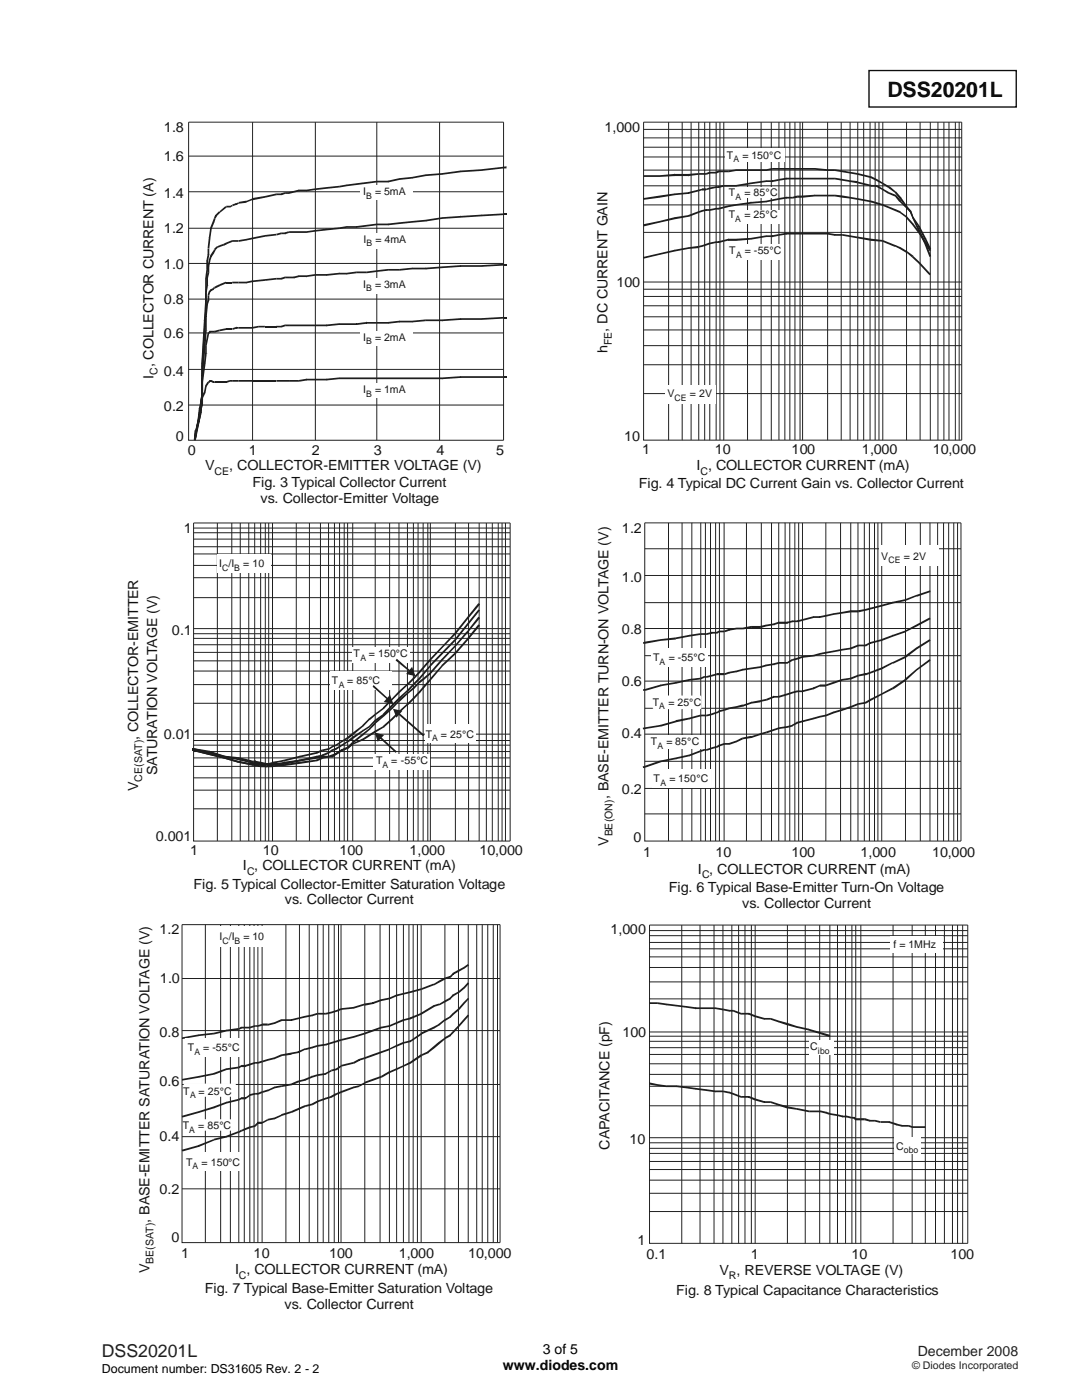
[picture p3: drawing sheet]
<svg xmlns="http://www.w3.org/2000/svg" width="216mm" height="279mm" viewBox="0 0 216 279" stroke-linecap="round" stroke-linejoin="round" font-family="sans-serif">
<defs><g id="words">
<text font-size="4.2" x="177.1" y="19.4">DSS20201L</text>
<text font-size="3.5" fill="#231f20" x="20.3" y="270.9">DSS20201L</text>
<g font-size="2.8" fill="#131516">
<text x="32.7" y="26.4">1.8</text>
<text x="120.6" y="26.4">1,000</text>
<text x="32.7" y="32.2">1.6</text>
<text x="32.7" y="39.5">1.4</text>
<text x="32.7" y="46.5">1.2</text>
<text x="32.7" y="53.8">1.0</text>
<text x="123" y="57.3">100</text>
<text x="32.7" y="60.7">0.8</text>
<text x="32.7" y="67.5">0.6</text>
<text x="121.2" y="70.5" transform="rotate(-90 121.2 70.5)">h</text>
<text x="121.2" y="66.2" transform="rotate(-90 121.2 66.2)">, DC CURRENT GAIN</text>
<text x="30.6" y="75.7" transform="rotate(-90 30.6 75.7)">I , COLLECTOR CURRENT (A)</text>
<text x="32.7" y="75">0.4</text>
<text x="32.7" y="81.9">0.2</text>
<text x="35.1" y="88">0</text>
<text x="124.5" y="88">10</text>
<text x="37.5" y="90.7">0</text>
<text x="40.9" y="93.9">V</text>
<text x="45.7" y="93.9">, COLLECTOR-EMITTER VOLTAGE (V)</text>
<text x="49.6" y="90.7">1</text>
<text x="62.2" y="90.7">2</text>
<text x="74.6" y="90.7">3</text>
<text x="87.1" y="90.7">4</text>
<text x="99" y="90.7">5</text>
<text x="128.2" y="90.6">1</text>
<text x="139" y="93.9">I , COLLECTOR CURRENT (mA)</text>
<text x="142.6" y="90.6">10</text>
<text x="158" y="90.6">100</text>
<text x="172" y="90.6">1,000</text>
<text x="186.1" y="90.6">10,000</text>
<text x="50.4" y="97.3">Fig. 3 Typical Collector Current</text>
<text x="52" y="100.4">vs. Collector-Emitter Voltage</text>
<text x="127.5" y="97.3">Fig. 4 Typical DC Current Gain vs. Collector Current</text>
<text x="36.7" y="106.4">1</text>
<text x="124.1" y="106.5">1.2</text>
<text x="124.1" y="116.1">1.0</text>
<text x="34.3" y="126.6">0.1</text>
<text x="124.1" y="126.5">0.8</text>
<text x="124.1" y="136.9">0.6</text>
<text x="27.5" y="147.7" transform="rotate(-90 27.5 147.7)">, COLLECTOR-EMITTER</text>
<text x="32.7" y="147.5">0.01</text>
<text x="124.1" y="147.4">0.4</text>
<text x="31.3" y="154.7" transform="rotate(-90 31.3 154.7)">SATURATION VOLTAGE (V)</text>
<text x="27.5" y="157.9" transform="rotate(-90 27.5 157.9)">V</text>
<text x="121.4" y="159.6" transform="rotate(-90 121.4 159.6)">, BASE-EMITTER TURN-ON VOLTAGE (V)</text>
<text x="124.1" y="158.4">0.2</text>
<text x="31.1" y="167.9">0.001</text>
<text x="38" y="170.7">1</text>
<text x="48.5" y="173.7">I , COLLECTOR CURRENT (mA)</text>
<text x="52.4" y="170.7">10</text>
<text x="67.8" y="170.7">100</text>
<text x="81.7" y="170.7">1,000</text>
<text x="95.7" y="170.7">10,000</text>
<text x="121.4" y="168.9" transform="rotate(-90 121.4 168.9)">V</text>
<text x="126.4" y="168">0</text>
<text x="128.3" y="171">1</text>
<text x="142.8" y="171">10</text>
<text x="157.9" y="171">100</text>
<text x="171.7" y="171">1,000</text>
<text x="186" y="171">10,000</text>
<text x="38.6" y="177.3">Fig. 5 Typical Collector-Emitter Saturation Voltage</text>
<text x="133.5" y="178">Fig. 6 Typical Base-Emitter Turn-On Voltage</text>
<text x="139.2" y="174.4">I , COLLECTOR CURRENT (mA)</text>
<text x="56.8" y="180.5">vs. Collector Current</text>
<text x="148.1" y="181.1">vs. Collector Current</text>
<text x="31.8" y="186.5">1.2</text>
<text x="121.8" y="186.5">1,000</text>
<text x="31.9" y="196.2">1.0</text>
<text x="31.8" y="206.9">0.8</text>
<text x="124.2" y="207.1">100</text>
<text x="31.8" y="216.8">0.6</text>
<text x="31.8" y="227.7">0.4</text>
<text x="121.6" y="229.4" transform="rotate(-90 121.6 229.4)">CAPACITANCE (pF)</text>
<text x="125.6" y="228.3">10</text>
<text x="31.8" y="238.3">0.2</text>
<text x="29.8" y="244" transform="rotate(-90 29.8 244)">, BASE-EMITTER SATURATION VOLTAGE (V)</text>
<text x="34.2" y="247.8">0</text>
<text x="36.2" y="251">1</text>
<text x="50.6" y="251">10</text>
<text x="65.7" y="251">100</text>
<text x="79.6" y="251">1,000</text>
<text x="93.4" y="251">10,000</text>
<text x="127.2" y="248.4">1</text>
<text x="129" y="251.3">0.1</text>
<text x="149.8" y="251.3">1</text>
<text x="169.9" y="251.3">10</text>
<text x="189.6" y="251.3">100</text>
<text x="29.8" y="254.1" transform="rotate(-90 29.8 254.1)">V</text>
<text x="46.9" y="254.3">I , COLLECTOR CURRENT (mA)</text>
<text x="143.6" y="254.5">V , REVERSE VOLTAGE (V)</text>
<text x="40.9" y="258.1">Fig. 7 Typical Base-Emitter Saturation Voltage</text>
<text x="56.8" y="261.2">vs. Collector Current</text>
<text x="134.9" y="258.5">Fig. 8 Typical Capacitance Characteristics</text>
</g>
<g font-size="2.8">
<text x="100.3" y="273.5">www.diodes.com</text>
<text x="108.3" y="270.2">3 of 5</text>
</g>
<text font-size="2.8" fill="#231f20" x="183.1" y="270.6">December 2008</text>
<text font-size="2.5" x="20.3" y="274">Document number: DS31605 Rev. 2 - 2</text>
<g font-size="2.1" fill="#131516">
<text x="145" y="31.7">T</text>
<text x="148.1" y="31.7">= 150°C</text>
<text x="72.5" y="38.9">I</text>
<text x="74.8" y="38.9">= 5mA</text>
<text x="145.4" y="39.1">T</text>
<text x="148.6" y="39.1">= 85°C</text>
<text x="145.4" y="43.6">T</text>
<text x="148.6" y="43.6">= 25°C</text>
<text x="72.6" y="48.4">I</text>
<text x="74.9" y="48.4">= 4mA</text>
<text x="145.5" y="50.8">T</text>
<text x="148.7" y="50.8">= -55°C</text>
<text x="72.5" y="57.5">I</text>
<text x="74.8" y="57.5">= 3mA</text>
<text x="72.5" y="68">I</text>
<text x="74.8" y="68">= 2mA</text>
<text x="122.1" y="68.9" transform="rotate(-90 122.1 68.9)">FE</text>
<text x="31.5" y="74.8" transform="rotate(-90 31.5 74.8)">C</text>
<text x="72.5" y="78.4">I</text>
<text x="74.8" y="78.4">= 1mA</text>
<text x="133.2" y="79.3">V</text>
<text x="137.6" y="79.3">= 2V</text>
<text x="42.8" y="94.7">CE</text>
<text x="139.8" y="94.7">C</text>
<text x="43.7" y="113.2">I /I</text>
<text x="48.5" y="113.2">= 10</text>
<text x="175.9" y="111.7">V</text>
<text x="180.3" y="111.7">= 2V</text>
<text x="70.5" y="131.2">T</text>
<text x="73.6" y="131.2">= 150°C</text>
<text x="130.3" y="132">T</text>
<text x="133.5" y="132">= -55°C</text>
<text x="66.2" y="136.5">T</text>
<text x="69.3" y="136.5">= 85°C</text>
<text x="130.3" y="140.8">T</text>
<text x="133.4" y="140.8">= 25°C</text>
<text x="84.9" y="147.2">T</text>
<text x="88" y="147.2">= 25°C</text>
<text x="129.8" y="148.7">T</text>
<text x="133" y="148.7">= 85°C</text>
<text x="28.4" y="156" transform="rotate(-90 28.4 156)">CE(SAT)</text>
<text x="75" y="152.4">T</text>
<text x="78.1" y="152.4">= -55°C</text>
<text x="130.4" y="156.1">T</text>
<text x="133.6" y="156.1">= 150°C</text>
<text x="122.2" y="166.9" transform="rotate(-90 122.2 166.9)">BE(ON)</text>
<text x="49.3" y="174.5">C</text>
<text x="140.1" y="175.2">C</text>
<text x="43.8" y="187.7">I</text>
<text x="45.6" y="187.7">/I</text>
<text x="48.6" y="187.7">= 10</text>
<text x="178.3" y="189.3">f = 1MHz</text>
<text x="37.5" y="209.8">T</text>
<text x="40.6" y="209.8">= -55°C</text>
<text x="161.7" y="209.6">C</text>
<text x="36.6" y="218.5">T</text>
<text x="39.6" y="218.5">= 25°C</text>
<text x="36.5" y="225.4">T</text>
<text x="39.5" y="225.4">= 85°C</text>
<text x="37.2" y="232.6">T</text>
<text x="40.2" y="232.6">= 150°C</text>
<text x="178.8" y="229.4">C</text>
<text x="30.6" y="252.2" transform="rotate(-90 30.6 252.2)">BE(SAT)</text>
<text x="47.6" y="255.2">C</text>
<text x="145.4" y="255.3">R</text>
</g>
<text font-size="2.1" fill="#231f20" x="182" y="273.2">© Diodes Incorporated</text>
<g font-size="1.8" fill="#131516">
<text x="146.4" y="32.3">A</text>
<text x="73.1" y="39.7">B</text>
<text x="146.8" y="39.9">A</text>
<text x="146.7" y="44.3">A</text>
<text x="73.2" y="49.1">B</text>
<text x="146.9" y="51.5">A</text>
<text x="73.1" y="58.2">B</text>
<text x="73.1" y="68.6">B</text>
<text x="73.1" y="79.1">B</text>
<text x="134.6" y="80.1">CE</text>
<text x="44.3" y="113.9">C B</text>
<text x="177.3" y="112.4">CE</text>
<text x="71.9" y="132">A</text>
<text x="67.6" y="137.2">A</text>
<text x="131.6" y="132.7">A</text>
<text x="131.5" y="141.5">A</text>
<text x="86.2" y="147.9">A</text>
<text x="131.2" y="149.5">A</text>
<text x="76.3" y="153.2">A</text>
<text x="131.8" y="156.8">A</text>
<text x="44.4" y="188.3">C B</text>
<text x="38.8" y="210.5">A</text>
<text x="163.2" y="210.3">ibo</text>
<text x="37.9" y="219.1">A</text>
<text x="37.8" y="226.2">A</text>
<text x="38.4" y="233.3">A</text>
<text x="180.3" y="230.2">obo</text>
</g>
</g></defs>
<path d="M173.4 14.1h29.4v7.3h-29.4z" fill="none" stroke="#000" stroke-width=".26"/>
<g fill="none" stroke="#24211d" stroke-width=".2">
<path d="M37.6 24.4h62.9v63.5h-62.9zM37.6 38.3h62.9M37.6 31.2h62.9M50.4 24.4v63.5M62.9 24.4v63.5M75.2 24.4v63.5M87.7 24.4v63.5M37.6 59.7h62.9M37.6 52.6h62.9M37.6 45.6h62.9M37.6 73.7h62.9M37.6 66.4h62.9"/>
<path d="M37.6 80.8h62.9"/>
</g>
<g fill="#1f1a17">
<path d="M39.4 84.1h.4l-.7 3.8h-.4zM39.6 84.1h.2zM39.7 82.3l.3 .1-.2 1.7h-.4zM39.7 82.3l.1 .1zM40.2 80.8h.3l-.5 1.6-.3-.1z"/>
<path d="M40.2 79.3h.3v1.5h-.3zM40.2 79.2l.1 .1zM40.7 78.2l.3 .2-.5 1-.3-.2zM40.9 78.3l.1 .1zM40.9 77h.4l-.3 1.3h-.3zM40.9 76.9l.2 .1zM41.4 76.2l.4 .1-.5 .8-.4-.2z"/>
<path d="M41.5 76.2l.3-.3 .2 .3-.2 .2zM41.8 75.8v.2zM41.8 75.8h.3v.4h-.3zM42.1 75.8v.2zM42.2 75.8l.5 .3-.2 .3-.5-.2zM42.6 76.3l-.1 .1zM42.6 76.1h.3v.3h-.3z"/>
</g>
<path d="M42.9 76.3h2.2" fill="none" stroke="#1f1a17" stroke-width=".34"/>
<g fill="#1f1a17">
<path d="M45.1 76.1l.7-.3 .1 .4-.8 .2zM45.8 75.8l.1 .2zM45.9 75.8h.4v.4h-.4z"/>
<path d="M46.3 75.8h.8v.4h-.8zM47.1 75.8h.5v.4h-.5z"/>
<path d="M47.6 75.8h1.5v.4h-1.5zM49.1 75.8h1.3v.4h-1.3z"/>
</g>
<path d="M50.4 76h4.7" fill="none" stroke="#1f1a17" stroke-width=".34"/>
<g fill="#1f1a17">
<path d="M100.5 75.1h.6v.3h-.6z"/>
<path d="M42.8 66l1-.2 .1 .3-1 .3z"/>
<path d="M43.8 65.8l1.3-.3v.3l-1.2 .3z"/>
<path d="M45.1 65.5h1.2v.3h-1.2z"/>
<path d="M55.1 75.8h1.1v.4h-1.1zM56.2 75.8h.7v.4h-.7zM56.9 75.8h.8v.4h-.8z"/>
<path d="M57.7 75.8h1v.4h-1zM58.7 75.8h.9v.4h-.9zM59.6 76l.1 .2zM59.6 75.8l1.6-.2v.3l-1.5 .3zM61.2 75.6v.2zM61.2 75.6h1.7v.3h-1.7z"/>
<path d="M62.9 75.6h2.3v.3h-2.3zM65.2 75.8v.1zM65.1 75.6l2.5-.3v.4l-2.4 .2zM67.6 75.3v.2zM67.6 75.3h1.6v.4h-1.6zM69.2 75.3h2v.4h-2zM71.2 75.3h2v.4h-2zM73.2 75.3h2v.4h-2z"/>
<path d="M75.2 75.3h2.3v.4h-2.3zM77.5 75.3h2.2v.4h-2.2zM79.7 75.3h2.5v.4h-2.5zM82.2 75.3h2.8v.4h-2.8zM85 75.3h3.2v.4h-3.2zM88.2 75.5v.2zM88.2 75.3l3.7-.2 .1 .3-3.8 .3zM91.9 75.1v.1zM91.9 75.1h4.1v.3h-4.1zM96 75.1h4.5v.3h-4.5z"/>
<path d="M38.9 85.8l.4 .1-.2 2h-.4zM38.9 85.8h.3zM39.4 83.8l.4 .1-.5 2-.3-.1zM39.6 83.8l.2 .1zM39.7 81.5l.3 .1-.2 2.3-.4-.1zM39.7 81.5l.1 .1zM40.2 79.2l.3 .1-.5 2.3-.3-.1z"/>
<path d="M40.2 77.8h.3v1.5h-.3zM40.2 76.3h.3v1.5h-.3zM40.2 76.3h.1zM40.7 72.5h.3l-.5 3.8h-.3zM40.9 72.5h.1zM40.9 70.4l.4 .1-.3 2h-.3zM41.1 70.5h.2zM40.9 69h.4v1.5h-.4zM40.9 68.9l.2 .1zM41.2 67.7h.3l-.2 1.3-.4-.1zM41.4 66.4h.4l-.3 1.3h-.3z"/>
<path d="M41.5 66.4l.3-.3 .2 .3-.2 .2zM41.8 66v.2zM41.8 66h.3v.4h-.3zM42.1 66h.5v.4h-.5zM42.6 66h.3v.4h-.3z"/>
<path d="M46.3 65.5l.8-.2 .1 .3-.8 .2zM47.1 65.3v.1zM47.1 65.3h.5v.3h-.5z"/>
<path d="M47.6 65.3h1.5v.3h-1.5zM49.1 65.3h1.3v.3h-1.3z"/>
<path d="M50.3 65.3l1.3-.3 .1 .3-1.3 .3zM51.6 65l.1 .2zM51.7 65h1.2v.3h-1.2z"/>
</g>
<path d="M52.9 65.2h2.2" fill="none" stroke="#1f1a17" stroke-width=".32"/>
<g fill="#1f1a17">
<path d="M100.5 63.2h.6v.4h-.6z"/>
<path d="M43.8 56.7l1.3-.5v.4l-1.1 .5z"/>
<path d="M45.1 56.2h1.2v.4h-1.2z"/>
<path d="M50.4 56l2.5-.3v.3l-2.5 .3z"/>
<path d="M52.9 55.7l2.2-.2v.3l-2.2 .2z"/>
<path d="M100.5 52.7h.6v.3h-.6z"/>
<path d="M45.1 48.4l1.2-.5 .1 .4-1.3 .5z"/>
<path d="M50.3 47.4l2.6-.5v.3l-2.5 .6z"/>
<path d="M52.9 46.9l2.2-.2v.3l-2.2 .2z"/>
<path d="M100.5 42.6h.6v.3h-.6z"/>
<path d="M43.8 42.2l1.2-1.1 .2 .3-1.2 1z"/>
<path d="M50.3 39.5l2.6-.4v.4l-2.5 .5z"/>
<path d="M52.9 39.1l2.2-.5 .1 .3-2.3 .6z"/>
<path d="M100.5 33.3l.6-.1v.4h-.6z"/>
<path d="M55.1 65h1.1v.3h-1.1zM56.2 65.2v.1zM56.1 65l.7-.2 .1 .3-.7 .2zM56.8 64.8l.1 .1zM56.9 64.8h.8v.3h-.8z"/>
<path d="M57.7 64.8h1v.3h-1zM58.7 64.8h.9v.3h-.9zM59.6 64.8h1.6v.3h-1.6zM61.2 64.8h1.7v.3h-1.7z"/>
<path d="M62.9 64.8h2.3v.3h-2.3zM65.2 64.9v.2zM65.1 64.8l2.5-.3v.4l-2.4 .2zM67.6 64.5v.2zM67.6 64.5h1.6v.4h-1.6zM69.2 64.5h2v.4h-2zM71.2 64.7v.2zM71.1 64.5l2.1-.2v.3l-2 .3zM73.2 64.3v.1zM73.2 64.3h2v.3h-2z"/>
<path d="M75.2 64.3h2.3v.3h-2.3zM77.5 64.4v.2zM77.4 64.3l2.3-.3 .1 .3-2.3 .3zM79.7 64v.2zM79.7 64h2.5v.3h-2.5zM82.2 64.2v.1zM82.2 64l2.7-.2 .1 .3-2.8 .2zM84.9 63.8l.1 .1zM85 63.8h3.2v.3h-3.2zM88.2 63.9v.2zM88.2 63.8l3.7-.3 .1 .3-3.8 .3zM91.9 63.5v.2zM91.9 63.5h4.1v.3h-4.1zM96 63.7v.1zM96 63.5l4.5-.3v.4l-4.5 .2z"/>
<path d="M38.9 86.1l.4 .1-.2 1.4h-.4zM38.9 86.1h.3zM39.4 84.3l.4 .1-.5 1.8-.3-.1zM39.6 84.3l.2 .1zM39.9 82.3l.4 .1-.5 2-.4-.1zM40.1 82.4h.2zM39.9 81.1h.4v1.3h-.4zM39.9 81l.2 .1zM40.2 79.7l.3 .1-.2 1.3-.4-.1z"/>
<path d="M40.2 78.8h.3v1h-.3zM40.2 77.5h.3v1.3h-.3zM40.2 75h.3v2.5h-.3zM40.2 75h.1zM40.4 71.9l.4 .1-.3 3h-.3zM40.7 69h.3l-.2 3-.4-.1zM40.9 65.9h.4l-.3 3.1h-.3zM41.1 65.9h.2zM40.9 63.2h.4v2.7h-.4zM40.9 63.2h.2zM41.2 60.6l.3 .1-.2 2.5h-.4zM41.2 60.6l.1 .1zM41.4 59.9h.4l-.3 .8-.3-.1zM41.6 59.9h.2zM41.4 58.9h.4v1h-.4z"/>
<path d="M41.7 58.1l.3 .1-.2 .7-.4-.1zM41.8 58v.2l-.1-.1zM41.8 58l.2-.3 .3 .3-.3 .3zM42 57.7l.1 .2zM42 57.7l.5-.2 .2 .3-.5 .3zM42.6 57.7l.1 .1zM42.7 57.2l.2 .3-.2 .2-.2-.2z"/>
<path d="M42.8 57.2l.5-.2 .2 .3-.6 .3zM43.3 57l.1 .1zM43.3 57l.5-.3 .2 .4-.5 .2z"/>
<path d="M46.3 56.2h.8v.4h-.8zM47.1 56.2h.5v.4h-.5z"/>
<path d="M47.6 56.2h1.5v.4h-1.5zM49.1 56.4v.2zM49.1 56.2l1.2-.2 .1 .3-1.3 .3z"/>
<path d="M55.1 55.5h1.1v.3h-1.1zM56.2 55.6v.2zM56.1 55.5l.7-.3 .1 .3-.7 .3zM56.8 55.2l.1 .2zM56.9 55.2h.8v.3h-.8z"/>
<path d="M57.7 55.2h1v.3h-1zM58.7 55.4v.1zM58.6 55.2l1-.3 .1 .4-1 .2zM59.6 54.9v.2zM59.6 54.9h1.6v.4h-1.6zM61.2 55.1v.2zM61.2 54.9l1.7-.2v.3l-1.7 .3z"/>
<path d="M62.9 54.7h2.3v.3h-2.3zM65.2 54.9v.1zM65.1 54.7l2.5-.3v.4l-2.4 .2zM67.6 54.4v.2zM67.6 54.4h1.6v.4h-1.6zM69.2 54.6v.2zM69.2 54.4l1.9-.2 .1 .3-2 .3zM71.1 54.2l.1 .2zM71.2 54.2h2v.3h-2zM73.2 54.4v.1zM73.2 54.2l2-.3v.4l-2 .2z"/>
<path d="M75.2 53.9l2.2-.2 .1 .3-2.3 .3zM77.4 53.7l.1 .1zM77.5 53.7h2.2v.3h-2.2zM79.7 53.8l.1 .2zM79.7 53.7l2.5-.3v.4l-2.4 .2zM82.2 53.4v.2zM82.2 53.4h2.8v.4h-2.8zM85 53.6v.2zM84.9 53.4l3.3-.2v.3l-3.2 .3zM88.2 53.2v.1zM88.2 53.2l3.7-.3 .1 .4-3.8 .2zM91.9 52.9v.2zM91.9 52.9h4.1v.4h-4.1zM96 53.1v.2zM96 52.9l4.5-.2v.3l-4.5 .3z"/>
<path d="M38.9 85.8l.4 .1-.2 1.7h-.4zM38.9 85.8h.3zM39.4 84.1h.4l-.5 1.8-.3-.1zM39.6 84.1h.2zM39.9 81.5l.4 .1-.5 2.5h-.4zM40.1 81.6h.2zM39.9 80.3h.4v1.3h-.4zM39.9 80.2l.2 .1zM40.2 78.8h.3l-.2 1.5-.4-.1z"/>
<path d="M40.2 77.8h.3v1h-.3zM40.2 76.3h.3v1.5h-.3zM40.2 73.2h.3v3.1h-.3zM40.2 73.2h.1zM40.4 69.5h.4l-.3 3.8-.3-.1zM40.7 65.7h.3l-.2 3.8h-.4zM40.9 61.9l.4 .1-.3 3.7h-.3zM41.1 61.9l.2 .1zM40.9 58.4h.4v3.5h-.4zM40.9 58.3l.2 .1zM41.2 56.9h.3l-.2 1.5-.4-.1zM41.3 56.9h.2zM41.2 55.4h.3v1.5h-.3zM41.2 55.4h.1zM41.4 54.4h.4l-.3 1.1-.3-.1zM41.6 54.4h.2zM41.4 53.1h.4v1.3h-.4z"/>
<path d="M41.7 51.8l.3 .1-.2 1.3-.4-.1zM41.7 51.8h.1zM41.9 51.1h.4l-.3 .8-.3-.1zM41.9 51l.2 .1zM42.4 50.2l.4 .3-.5 .7-.4-.2zM42.6 50.4l.2 .1zM42.7 49.8l.3 .2-.2 .4-.4-.1z"/>
<path d="M42.7 49.7l.2-.3 .3 .3-.3 .3zM42.9 49.4l.3-.2 .3 .2-.3 .3zM43.2 49.2l.2 .2zM43.3 49.2l.5-.3 .2 .4-.5 .1z"/>
<path d="M43.8 48.9l.8-.2v.3l-.7 .3zM44.6 48.9l.1 .1zM44.6 48.7l.5-.3 .1 .4-.5 .2z"/>
<path d="M46.3 47.9h.8v.4h-.8zM47.1 47.9h.5v.4h-.5z"/>
<path d="M47.6 47.9l1.5-.2v.3l-1.4 .3zM49.1 47.8v.2zM49.1 47.7l1.2-.3 .1 .4-1.3 .2z"/>
<path d="M55.1 46.7l1-.3 .1 .3-1 .3zM56.1 46.4l.1 .2zM56.2 46.4h.7v.3h-.7zM56.9 46.6v.1zM56.8 46.4l.8-.3 .1 .4-.8 .2z"/>
<path d="M57.7 46.1h1v.4h-1zM58.7 46.1h.9v.4h-.9zM59.6 46.1h1.6v.4h-1.6zM61.2 46.3v.2zM61.2 46.1l1.7-.2v.3l-1.7 .3z"/>
<path d="M62.9 45.9l2.2-.3 .1 .4-2.3 .2zM65.1 45.6l.1 .2zM65.1 45.6l2.5-.2v.3l-2.4 .3zM67.6 45.6l.1 .1zM67.6 45.4l1.6-.3v.4l-1.5 .2zM69.2 45.1v.2zM69.2 45.1h2v.4h-2zM71.2 45.3v.2zM71.1 45.1l2.1-.2v.3l-2 .3zM73.2 44.9l2-.3v.4l-2 .2z"/>
<path d="M75.2 44.6h2.3v.4h-2.3zM77.5 44.8v.2zM77.4 44.6l2.3-.2 .1 .3-2.3 .3zM79.7 44.4v.1zM79.7 44.4l2.5-.3v.3l-2.4 .3zM82.2 44.1v.2zM82.2 44.1l2.7-.2 .1 .3-2.8 .2zM85 44v.2zM84.9 43.9l3.3-.6v.4l-3.2 .5zM88.2 43.3v.2zM88.2 43.3l3.7-.2 .1 .3-3.8 .3zM91.9 43.1v.2zM91.9 43.1l4.1-.3v.4l-4 .2zM96 42.8v.2zM96 42.8l4.5-.2v.3l-4.5 .3z"/>
<path d="M38.9 86.1l.4 .1-.2 1.4h-.4zM38.9 86.1h.3zM39.4 84.1h.4l-.5 2.1-.3-.1zM39.6 84.1h.2zM39.9 81.5l.4 .1-.5 2.5h-.4zM40.1 81.6h.2zM39.9 80.3h.4v1.3h-.4zM39.9 80.2l.2 .1zM40.2 78.8h.3l-.2 1.5-.4-.1z"/>
<path d="M40.2 77.5h.3v1.3h-.3zM40.2 76h.3v1.5h-.3zM40.2 74.2h.3v1.8h-.3zM40.2 72.5h.3v1.7h-.3zM40.2 72.5h.1zM40.4 68.2h.4l-.3 4.3h-.3zM40.7 63.9h.3l-.2 4.3h-.4zM40.7 63.9h.2zM40.9 59.9h.4l-.3 4h-.3zM41.1 59.9h.2zM40.9 55.6h.4v4.3h-.4zM40.9 55.6h.2zM41.2 53.8l.3 .1-.2 1.7h-.4zM41.3 53.8l.2 .1zM41.2 52.1h.3v1.7h-.3zM41.2 52.1h.1zM41.4 50.8l.4 .1-.3 1.3-.3-.1zM41.6 50.9h.2zM41.4 49.6h.4v1.3h-.4z"/>
<path d="M41.7 47.3h.3l-.2 2.3-.4-.1zM41.7 47.3h.1zM41.9 45.6h.4l-.3 1.7h-.3zM41.9 45.5l.2 .1zM42.4 44.2l.4 .2-.5 1.2-.4-.1zM42.6 44.3l.2 .1zM42.7 43.5l.3 .1-.2 .8-.4-.2z"/>
<path d="M42.9 42.9l.4 .2-.3 .5-.3-.2zM42.9 42.9l.2 .1zM42.9 42.9l.3-.2 .3 .2-.3 .3zM43.2 42.7l.5-.5 .3 .2-.5 .5z"/>
<path d="M45.1 41.1h.8v.3h-.8zM45.9 41.2v.2zM45.8 41.1l.4-.2 .2 .2-.5 .3z"/>
<path d="M46.3 40.8l.8-.2 .1 .3-.8 .2zM47.1 40.7l.1 .2zM47 40.6l.5-.2 .2 .2-.5 .3z"/>
<path d="M47.6 40.3l1.5-.3v.5l-1.4 .1zM49.1 40.2v.3zM49 40.1l1.3-.5 .2 .3-1.3 .5z"/>
<path d="M55.1 38.6h1.1v.3h-1.1zM56.2 38.8v.1zM56.1 38.6l.7-.2 .1 .3-.7 .2zM56.8 38.4l.1 .1zM56.9 38.4h.8v.3h-.8z"/>
<path d="M57.6 38.4l1-.3 .1 .3-1 .3zM58.6 38.1l1-.3 .1 .4-1 .2zM59.6 37.8v.2zM59.6 37.8h1.6v.4h-1.6zM61.2 38v.2zM61.2 37.8l1.7-.2v.3l-1.7 .3z"/>
<path d="M62.9 37.6l2.2-.3 .1 .4-2.3 .2zM65.1 37.3l.1 .2zM65.1 37.3l2.5-.2v.3l-2.4 .3zM67.6 37.3l.1 .1zM67.6 37.1l1.6-.3v.4l-1.5 .2zM69.2 36.8v.2zM69.2 36.8l1.9-.2 .1 .3-2 .3zM71.1 36.6l2.1-.3v.4l-2 .2zM73.2 36.3l2-.2v.3l-2 .3z"/>
<path d="M75.2 36.1h2.3v.3h-2.3zM77.5 36.2v.2zM77.4 36.1l2.3-.5 .1 .3-2.3 .5zM79.7 35.6v.1zM79.7 35.6l2.5-.3v.3l-2.4 .3zM82.2 35.5v.1zM82.2 35.3l2.7-.5 .1 .3-2.8 .5zM84.9 34.8l.1 .2zM84.9 34.8l3.3-.3v.4l-3.2 .2zM88.2 34.7v.2zM88.2 34.5l3.7-.5 .1 .4-3.8 .5zM91.9 34v.2zM91.9 34l4.1-.2v.3l-4 .3zM96 34v.1zM96 33.8l4.5-.5v.3l-4.5 .5z"/>
</g>
<g fill="#fff">
<path d="M72 76.4h10.5v3h-10.5z"/>
<path d="M72 66h10.5v3h-10.5z"/>
<path d="M72 55.5h10.5v3h-10.5z"/>
<path d="M72 46.5h10.5v3h-10.5z"/>
<path d="M72 37h10.5v3h-10.5z"/>
</g>
<g fill="none" stroke="#24211d" stroke-width=".2">
<path d="M128.4 24.4h63.5v63.4h-63.5zM128.4 37.1h63.5M128.4 34h63.5M128.4 31.3h63.5M128.4 29.4h63.5M128.4 27.5h63.5M128.4 25.8h63.5M133.4 24.4v63.4M136.1 24.4v63.4M137.9 24.4v63.4M139.4 24.4v63.4M140.6 24.4v63.4"/>
<path d="M141.6 24.4v63.4M142.9 24.4v63.4M143.7 24.4v63.4M144.4 24.4v63.4M149.2 24.4v63.4M151.9 24.4v63.4M153.9 24.4v63.4M155.4 24.4v63.4M156.6 24.4v63.4M157.6 24.4v63.4M158.6 24.4v63.4M159.6 24.4v63.4"/>
<path d="M160.1 24.4v63.4M165.1 24.4v63.4M167.9 24.4v63.4M169.6 24.4v63.4M171.2 24.4v63.4M172.3 24.4v63.4M173.6 24.4v63.4M174.6 24.4v63.4M175.4 24.4v63.4M176.1 24.4v63.4M180.9 24.4v63.4M183.6 24.4v63.4"/>
<path d="M185.6 24.4v63.4M187.2 24.4v63.4M188.3 24.4v63.4M189.4 24.4v63.4M190.6 24.4v63.4M191.4 24.4v63.4M128.4 59.2h63.5M128.4 57.7h63.5M128.4 46.4h63.5M128.4 40.9h63.5M128.4 56.3h63.5M128.4 78.5h63.5"/>
<path d="M128.4 72.8h63.5M128.4 69h63.5M128.4 65.8h63.5M128.4 63.2h63.5M128.4 61h63.5"/>
</g>
<g fill="#1f1a17">
<path d="M128.3 51.3l3.3-.8v.4l-3.2 .7zM131.6 50.7v.2zM131.6 50.5l3-.7 .1 .4-3.1 .7zM134.6 49.8v.2zM134.6 49.8l2.8-.5v.4l-2.7 .5zM137.4 49.3v.2zM137.4 49.3l1.9-.2 .1 .4-2 .2z"/>
<path d="M139.3 49.1l.8-.2 .1 .4-.8 .1zM140.1 48.9l.8-.2v.3l-.7 .3zM140.9 48.7l.6-.3 .2 .3-.8 .3zM141.5 48.4l.1 .2zM141.6 48.4l1.3-.2v.3l-1.2 .2zM142.9 48.2v.1zM142.9 48.2h.5v.3h-.5zM143.4 48.3v.2zM143.3 48.2l1-.3 .1 .3-1 .3z"/>
<path d="M144.3 47.9l1.1-.3v.4l-1 .2zM145.4 47.6v.2zM145.4 47.6h1.5v.5h-1.5zM146.9 47.8v.3zM146.9 47.6l2.9-.1 .1 .3-3 .3zM149.9 47.6v.2zM149.8 47.5l3.1-.5v.3l-3 .5zM152.9 47v.1zM152.9 47h1.3v.3h-1.3zM154.2 47.1v.2zM154.1 47l1.2-.3 .1 .4-1.2 .2z"/>
<path d="M155.3 46.7l1.6-.2 .1 .3-1.6 .3zM156.9 46.5v.1zM156.9 46.5h1.2v.3h-1.2zM158.1 46.5h1.1v.3h-1.1zM159.2 46.5h.9v.3h-.9z"/>
<path d="M160.1 46.5h2.5v.3h-2.5zM162.6 46.5h2.5v.3h-2.5z"/>
<path d="M165.1 46.5l1.6 .2-.1 .4-1.5-.3zM166.6 46.9v.2zM166.6 46.7h1.5v.4h-1.5zM168.1 46.7v.2zM168.2 46.7l1.4 .3v.3l-1.5-.2zM169.6 47l1.6 .2-.1 .4-1.5-.3z"/>
<path d="M171.2 47.2l2.7 .4v.5l-2.8-.5zM173.9 47.8v.3zM173.9 47.6l2.2 .3v.3l-2.2-.1z"/>
<path d="M176.1 47.9l2.6 1-.2 .4-2.4-1.1zM178.7 48.9l-.1 .2zM178.7 48.9l1 .4-.2 .4-1-.5zM179.7 49.3l-.1 .2zM179.7 49.3l1.3 .8-.2 .3-1.3-.7z"/>
<path d="M181 50.1l1.2 .9-.2 .4-1.2-1zM182.2 51v.2zM182.2 51.1l1.3 1.2-.2 .3-1.3-1.2zM183.3 52.4l.2-.1zM183.5 52.3l2.2 2.4-.2 .2-2.2-2.3z"/>
<path d="M128.3 44.8l3.3-.7v.3l-3.2 .8zM131.6 44.3v.1zM131.6 44.1l3-.8 .1 .5-3.1 .6zM134.6 43.3v.2zM134.6 43.3l2.8-.4v.4l-2.7 .5zM137.4 43.1l.1 .2zM137.3 42.9l2-.7 .1 .3-1.9 .8z"/>
<path d="M139.3 42.2l.8-.3 .1 .3-.8 .3zM140.1 41.9l.8-.2v.4l-.7 .1zM140.9 41.7v.2zM140.9 41.7h.7v.4h-.7zM141.6 41.9l.1 .2zM141.6 41.7l1.3-.2v.3l-1.2 .3zM142.9 41.5v.2zM142.9 41.5h.5v.3h-.5zM143.4 41.7v.1zM143.3 41.5l1-.3 .1 .4-1 .2z"/>
<path d="M144.3 41.2l1.1-.2v.3l-1 .3zM145.4 41v.1zM145.4 41l1.5-.3v.4l-1.5 .2zM146.9 40.7l2.9-.4 .1 .3-3 .5zM149.8 40.3l.1 .2zM149.8 40.3l3.1-.3v.4l-3 .2zM152.9 40.2v.2zM152.9 40l1.2-.2 .1 .3-1.3 .3zM154.1 39.8l1.2-.3 .1 .4-1.2 .2z"/>
<path d="M155.3 39.5l1.6-.2 .1 .3-1.6 .3zM156.9 39.3v.2zM156.9 39.3h1.2v.3h-1.2zM158.1 39.5l.1 .1zM158.1 39.3l1-.3 .1 .5-1 .1zM159.1 39l.1 .3zM159.2 39h.9v.5h-.9z"/>
<path d="M160.1 39l2.5-.1v.3l-2.5 .3zM162.6 38.9v.1zM162.6 38.9h2.5v.3h-2.5z"/>
<path d="M165.1 38.9h1.5v.3h-1.5zM166.6 38.9v.1zM166.7 38.9l1.5 .1-.1 .5-1.5-.3zM168.2 39l1.4 .3v.3l-1.5-.1zM169.6 39.3l1.6 .2-.1 .4-1.5-.3z"/>
<path d="M171.2 39.5l2.7 .5v.4l-2.8-.5zM173.9 40v.2zM173.9 40l2.2 .7v.4l-2.3-.7z"/>
<path d="M176.1 40.7l1.3 .5-.1 .4-1.2-.5zM177.4 41.2l1.3 .5-.2 .4-1.2-.5zM178.7 41.7l-.1 .2zM178.7 41.7l1 .5-.2 .3-1-.4zM179.7 42.2l-.1 .1zM179.7 42.2l1.3 1-.2 .2-1.3-.9z"/>
<path d="M181 43.2l1.2 1.4-.2 .3-1.3-1.5zM182.2 44.6v.2zM182.2 44.6l1.3 1.7-.2 .2-1.3-1.6zM183.3 46.4l.2-.1zM183.5 46.3l1.3 1.9-.4 .2-1.1-1.9zM184.6 48.3l.2-.1zM184.4 48.4l.4-.2 1 1.7-.3 .2z"/>
<path d="M128.3 39.5l3.3-.5v.5l-3.2 .4zM131.6 39.3v.2zM131.6 39l3-.4 .1 .3-3.1 .6zM134.6 38.6v.2zM134.6 38.6l2.8-.2v.3l-2.7 .2zM137.4 38.5v.2zM137.3 38.4l2-.6 .1 .4-2 .5z"/>
<path d="M139.3 37.8l.8-.1 .1 .2-.8 .3zM140.1 37.6v.2zM140.1 37.6h.8v.4h-.8zM140.9 37.8v.2zM140.9 37.7l.6-.3 .2 .4-.8 .1zM141.5 37.4l.1 .2zM141.6 37.4l1.3-.2v.3l-1.2 .3zM142.9 37.2v.1zM142.9 37.2h.5v.3h-.5zM143.4 37.3v.2zM143.3 37.2l1-.3 .1 .4-1 .2z"/>
<path d="M144.4 36.9h1v.4h-1zM145.4 36.9h1.5v.4h-1.5zM146.9 37.1v.2zM146.9 36.9l2.9-.5 .1 .3-3 .6zM149.8 36.4l3.1-.4v.3l-3 .4zM152.9 36v.2zM152.9 36h1.3v.3h-1.3zM154.2 36.2v.1zM154.1 36l1.2-.3 .1 .4-1.2 .2z"/>
<path d="M155.3 35.7l1.6-.2 .1 .3-1.6 .3zM156.9 35.5v.1zM156.9 35.5h1.2v.3h-1.2zM158.1 35.5h1.1v.3h-1.1zM159.2 35.5h.9v.3h-.9z"/>
<path d="M160.1 35.5h2.5v.3h-2.5zM162.6 35.5h2.5v.3h-2.5z"/>
<path d="M165.1 35.5h1.5v.3h-1.5zM166.6 35.5v.1zM166.7 35.5l1.5 .2-.1 .4-1.5-.3zM168.2 35.7l1.4 .3v.3l-1.5-.2zM169.6 36l1.6 .2-.1 .4-1.5-.3z"/>
<path d="M171.2 36.2l2.7 .7v.4l-2.8-.7zM173.9 37.1v.2zM173.9 36.9h1v.4h-1zM174.9 36.9v.2zM175 36.9l1.2 .8-.1 .2-1.3-.6z"/>
<path d="M176.2 37.7l1.2 .7-.2 .3-1.1-.8zM177.3 38.5l-.1 .2zM177.4 38.4l1.3 .5-.2 .3-1.2-.5zM178.7 38.9l-.1 .1zM178.8 38.9l1 1.1-.3 .3-1-1.2zM179.5 40.3l.1-.1zM179.7 40l1.3 1.2-.3 .3-1.2-1.2z"/>
<path d="M181 41.2l.7 .8-.2 .2-.8-.7zM181.7 42.1h.1zM181.5 42.2l.3-.1 .4 1.2h-.2zM182 43.3h.2zM182 43.4l.2-.1 1.3 1.8-.2 .2zM183.3 45.2l.2-.1zM183.2 45.3l.3-.2 1.3 2.5-.4 .1zM184.6 47.6h.2zM184.4 47.6h.4l1 2.1-.3 .1z"/>
<path d="M128.4 35h3.2v.3h-3.2zM131.6 35.1v.2zM131.6 35l3-.3 .1 .4-3.1 .2zM134.6 34.7v.3zM134.6 34.7h2.8v.4h-2.8zM137.4 35v.1zM137.4 34.7l1.9-.2 .1 .4-2 .2z"/>
<path d="M139.4 34.5h.7v.4h-.7zM140.1 34.5h.8v.4h-.8zM140.9 34.7v.2zM140.9 34.5l.6-.2 .2 .3-.8 .3zM141.5 34.3l.1 .2zM141.6 34.3h1.3v.3h-1.3zM142.9 34.5l.1 .1zM142.8 34.3l.5-.3 .2 .4-.5 .2zM143.3 34l.1 .2zM143.4 34h1v.4h-1z"/>
<path d="M144.4 34h1v.4h-1zM145.4 34.2v.2zM145.4 34l1.5-.2v.3l-1.5 .3zM146.9 33.8v.2zM146.9 33.8h3v.3h-3zM149.9 33.8h3v.3h-3zM152.9 34v.1zM152.9 33.8l1.2-.3 .1 .4-1.3 .2zM154.1 33.5l.1 .2zM154.2 33.5h1.2v.4h-1.2z"/>
<path d="M155.4 33.5h1.5v.4h-1.5zM156.9 33.5h1.2v.4h-1.2zM158.1 33.5h1.1v.4h-1.1zM159.2 33.5h.9v.4h-.9z"/>
<path d="M160.1 33.5h2.5v.4h-2.5zM162.6 33.5v.2zM162.6 33.5l2.5 .3v.3l-2.5-.2z"/>
<path d="M165.1 33.8h1.5v.3h-1.5zM166.6 33.8v.2zM166.7 33.8l1.5 .2-.1 .4-1.5-.3zM168.2 34l1.4 .3v.3l-1.5-.2zM169.6 34.3l1.6 .2-.1 .4-1.5-.3z"/>
<path d="M171.2 34.5l2.7 .7v.4l-2.8-.7zM173.9 35.2v.2zM173.9 35.2l1.1 .5-.2 .4-1-.5zM175 35.7l-.1 .2zM175 35.7l1.2 .8-.1 .2-1.3-.6z"/>
<path d="M176.2 36.5l1.2 .7-.2 .3-1.1-.8zM177.4 37.2l-.1 .1zM177.5 37.2l1.2 1-.2 .2-1.3-.9zM178.6 38.3l.2-.1zM178.5 38.4l.3-.2 1 1.2-.3 .2zM179.6 39.5l.2-.1zM179.5 39.6l.3-.2 1.2 1.7-.3 .1z"/>
<path d="M180.7 41.2l.3-.1 .7 .9-.2 .2zM181.7 42.1h.1zM181.5 42.2l.3-.1 .4 1.2h-.2zM182 43.3h.2zM182 43.4l.2-.1 1.3 2.6-.3 .1zM183.2 46l.3-.1 1.3 2.6-.4 .2zM184.6 48.6l.2-.1zM184.4 48.7l.4-.2 1 2.6-.3 .2z"/>
</g>
<g fill="#fff">
<path d="M144.7 29.6h11.9v2.8h-11.9z"/>
<path d="M145.4 41.9h10.1v2.7h-10.1z"/>
<path d="M145.2 48.7h11.1v3.1h-11.1z"/>
<path d="M145.4 37.4h9.9v2.1h-9.9z"/>
<path d="M132.8 76.9h10.1v3.6h-10.1z"/>
</g>
<g fill="none" stroke="#24211d" stroke-width=".2">
<path d="M38.6 104.4h63.2v63.5h-63.2zM38.6 119.3h63.2M38.6 115.3h63.2M38.6 112.8h63.2M38.6 110.6h63.2M38.6 109.1h63.2M38.6 107.6h63.2M38.6 106.3h63.2M38.6 105.4h63.2M43.4 104.4v63.5M46.2 104.4v63.5M47.9 104.4v63.5"/>
<path d="M49.6 104.4v63.5M50.8 104.4v63.5M52 104.4v63.5M52.9 104.4v63.5M53.6 104.4v63.5M54.4 104.4v63.5M59.1 104.4v63.5M61.7 104.4v63.5M63.9 104.4v63.5M65.6 104.4v63.5M66.7 104.4v63.5M67.8 104.4v63.5"/>
<path d="M68.7 104.4v63.5M69.4 104.4v63.5M70.4 104.4v63.5M74.9 104.4v63.5M77.7 104.4v63.5M79.6 104.4v63.5M81.3 104.4v63.5M82.5 104.4v63.5M83.4 104.4v63.5M84.4 104.4v63.5M85.4 104.4v63.5M85.9 104.4v63.5"/>
<path d="M90.9 104.4v63.5M93.5 104.4v63.5M95.6 104.4v63.5M97 104.4v63.5M98.2 104.4v63.5M99.4 104.4v63.5M100.2 104.4v63.5M100.9 104.4v63.5M38.6 136.6h63.2M38.6 133.9h63.2M38.6 131.9h63.2M38.6 130.2h63.2"/>
<path d="M38.6 128.7h63.2M38.6 127.4h63.2M38.6 126.5h63.2M38.6 125.5h63.2M38.6 157.7h63.2M38.6 155.2h63.2M38.6 153h63.2M38.6 151.3h63.2M38.6 150h63.2M38.6 148.7h63.2M38.6 147.8h63.2M38.6 140.4h63.2"/>
<path d="M38.6 146.5h63.2M38.6 161.4h63.2"/>
</g>
<g fill="#1f1a17">
<path d="M38.3 149.3h.3v.3h-.3z"/>
<path d="M38.3 149.6h.3v.3h-.3z"/>
<path d="M38.7 149.3l3.1 .8-.1 .3-3.1-.8zM41.8 150.1l3.1 .7-.1 .4-3.1-.8zM44.8 151v.2zM44.9 150.8l2.5 .3v.3l-2.6-.2zM47.4 151.1v.2zM47.5 151.1l2.1 .5v.3l-2.2-.5z"/>
<path d="M49.6 151.6l1 .2-.1 .4-.9-.3zM50.6 152l-.1 .2zM50.6 151.8h.5v.4h-.5zM51.1 151.8v.2zM51.1 151.8l.9 .2-.1 .4-.9-.2zM52 152.2l-.1 .2zM52 152l1.2 .3-.1 .3-1.2-.2zM53.2 152.4v.3zM53.2 152.3h.4v.4h-.4zM53.6 152.3h.8v.4h-.8z"/>
<path d="M54.4 152.3h1.2v.4h-1.2zM55.6 152.4v.3zM55.6 152.3l1.1-.3 .1 .4-1.2 .2zM56.7 152v.2zM56.7 152l3.1-.4 .1 .3-3.2 .5zM59.8 151.6l.1 .2zM59.8 151.6l3.4-.5v.3l-3.3 .5zM63.2 151.3l.1 .1zM63.2 151.1l1.2-.3 .1 .4-1.2 .2zM64.4 150.8v.2zM64.4 150.8h1.2v.4h-1.2z"/>
<path d="M65.6 150.8l.6-.2 .1 .3-.7 .3zM66.2 150.6l.7-.3 .2 .4-.8 .2zM67 150.5l.1 .2zM66.9 150.3l1.2-.7 .2 .3-1.2 .8zM68.1 149.6l.1 .1zM68.1 149.6l1.3-.5v.3l-1.1 .5zM69.4 149.2l.1 .2zM69.3 149.1l.9-.7 .3 .2-1 .8z"/>
<path d="M70.3 148.4l2.1-1 .2 .3-2.2 .9zM72.5 147.5l.1 .2zM72.4 147.4l1.2-.8 .2 .3-1.2 .8zM73.6 146.6l1.2-.8 .2 .4-1.2 .7z"/>
<path d="M74.8 145.8l1.7-.9 .1 .3-1.6 1zM76.6 145.1v.1zM76.4 144.9l1.7-1.5 .2 .3-1.7 1.5zM78.2 143.6l.1 .1zM78.1 143.4l1.4-1.4 .3 .2-1.5 1.5zM79.5 142h.1zM79.5 142l1.7-1.6 .2 .3-1.6 1.5z"/>
<path d="M81.2 140.4l1.2-1.1 .3 .2-1.2 1.2zM83.6 138l.2 .2-1.1 1.3-.3-.2zM83.7 138.1l.1 .1zM85.7 135.5l.3 .3-2.2 2.4-.2-.2z"/>
<path d="M88.1 132.8l.2 .2-2.3 2.8-.3-.3zM88.1 132.7l.1 .2zM88.1 132.7l2.6-2.4 .3 .2-2.7 2.5z"/>
<path d="M93.1 127.6l.2 .2-2.3 2.7-.3-.2zM93.2 127.7l.1 .1zM95.4 124.6l.4 .3-2.5 2.9-.2-.2z"/>
<path d="M38.7 149.6l3.1 .7-.1 .4-3.1-.8zM41.8 150.3l3.1 .8-.1 .3-3.1-.7zM44.9 151.1l-.1 .2zM44.9 151.1l2.6 .7-.1 .4-2.6-.8zM47.4 152v.2zM47.5 151.8l2.1 .5v.3l-2.2-.4z"/>
<path d="M49.6 152.3l1 .2-.1 .4-.9-.3zM50.6 152.7l-.1 .2zM50.6 152.5h.5v.4h-.5zM51.1 152.5v.2zM51.1 152.5l.9 .3-.1 .3-.9-.2zM52 153l-.1 .1zM52 152.8h1.2v.3h-1.2zM53.2 152.8h.4v.3h-.4zM53.6 152.8h.8v.3h-.8z"/>
<path d="M54.4 152.8l1.2-.3v.4l-1.2 .2zM55.6 152.5v.2zM55.6 152.5h1.1v.4h-1.1zM56.7 152.7v.2zM56.7 152.5l3.1-.5 .1 .4-3.2 .5zM59.8 152l.1 .2zM59.8 152l3.4-.4v.3l-3.3 .5zM63.2 151.8l.1 .1zM63.1 151.6l1.2-.5 .2 .3-1.2 .5zM64.3 151.1l.1 .2zM64.4 151.1l1.2-.3v.4l-1.1 .2z"/>
<path d="M65.6 150.8h.7v.4h-.7zM66.3 151l.1 .2zM66.2 150.8l.7-.5 .2 .4-.7 .5zM66.9 150.3l.1 .2zM66.9 150.3l1.2-.7 .2 .3-1.2 .8zM68.1 149.6l.1 .1zM68.1 149.6l1.3-.5v.3l-1.1 .5zM69.4 149.2l.1 .2zM70.2 148.1l.3 .3-1 1-.2-.3z"/>
<path d="M70.2 148.1l2.2-1.8 .2 .4-2.1 1.7zM72.5 146.5l.1 .2zM72.4 146.3l1.2-.9 .2 .3-1.2 1zM73.7 145.5l.1 .2zM74.8 144.2l.2 .2-1.2 1.3-.2-.3z"/>
<path d="M74.8 144.2l1.6-1.5 .2 .3-1.6 1.4zM76.4 142.7l1.7-1.5 .2 .3-1.7 1.5zM78.2 141.4l.1 .1zM78.1 141.2l1.4-1.4 .3 .1-1.5 1.6zM79.5 139.7l.1 .1zM79.5 139.7l1.7-1.5 .2 .3-1.6 1.5z"/>
<path d="M81.2 138.2l1.2-1 .3 .3-1.3 1zM82.5 137.4l.2 .1zM82.4 137.2l1.2-1.2 .2 .2-1.1 1.3zM83.6 136l.1 .1zM83.6 136l.9-.7 .3 .2-1 .8zM84.7 135.4l.1 .1zM84.5 135.3l1.2-1 .3 .2-1.2 1z"/>
<path d="M88.1 131.6l.2 .2-2.3 2.7-.3-.2zM88.1 131.6h.1zM90.7 128.8l.3 .2-2.7 2.8-.2-.2z"/>
<path d="M93.1 126l.2 .3-2.3 2.7-.3-.2zM93.2 126.2l.1 .1zM95.4 123.1l.4 .2-2.5 3-.2-.2z"/>
<path d="M38.7 149.6l3.1 .7-.1 .4-3.1-.8zM41.8 150.3l3.1 .8-.1 .3-3.1-.7zM44.9 151.1l-.1 .2zM44.9 151.1l2.6 .7-.1 .4-2.6-.8zM47.4 152v.2zM47.5 151.8l2.1 .5v.3l-2.2-.4z"/>
<path d="M49.6 152.3h1v.4h-1zM50.6 152.3h.5v.4h-.5zM51.1 152.3v.1zM51.1 152.3l.9 .2-.1 .4-.9-.3zM52 152.7l-.1 .2zM52 152.5l1.2 .3-.1 .3-1.2-.2zM53.2 153l.1 .1h-.2zM53.1 152.8l.5-.2 .1 .3-.4 .2zM53.6 152.5v.2zM53.6 152.5h.8v.4h-.8z"/>
<path d="M54.4 152.5l1.2-.2v.3l-1.2 .3zM55.6 152.3v.1zM55.6 152.3h1.1v.4h-1.1zM56.7 152.4v.3zM56.7 152.3l3.1-.7 .1 .3-3.1 .7zM59.8 151.6l.1 .2zM59.8 151.6l3.4-.8 .1 .4-3.4 .7zM63.2 150.8v.2zM63.2 150.8l1.2-.2 .1 .3-1.2 .3zM64.4 150.7l.1 .2zM64.3 150.6l1.2-.5 .1 .3-1.1 .5z"/>
<path d="M65.5 150.1l.7-.5 .2 .3-.8 .5zM66.2 149.6l.1 .1zM66.2 149.6l.7-.3 .2 .3-.8 .3zM67 149.5l.1 .1zM66.9 149.3l1.2-.7 .2 .3-1.2 .7zM68.1 148.6l1.2-.7 .1 .2-1.1 .8zM69.4 148l.1 .1zM69.3 147.9l.9-.8 .3 .3-1 .7z"/>
<path d="M70.2 147.1l2.2-1.4 .2 .2-2.1 1.5zM72.4 145.7l.1 .1zM72.4 145.7l1.2-.8 .2 .3-1.2 .7zM73.7 145.1l.1 .1zM74.8 143.7l.2 .2-1.2 1.3-.2-.3z"/>
<path d="M74.8 143.7l1.7-1.2 .1 .2-1.6 1.3zM76.6 142.6v.1zM78.1 140.7l.2 .2-1.7 1.8-.2-.2zM78.1 140.7l1.4-1.4 .3 .2-1.5 1.4zM79.5 139.3h.1zM79.5 139.3l1.7-1.6 .2 .3-1.6 1.5z"/>
<path d="M82.4 136.5l.3 .2-1.2 1.3-.3-.3zM83.6 135.3l.2 .2-1.1 1.2-.3-.2zM83.7 135.4l.1 .1zM85.7 132.8l.3 .2-2.2 2.5-.2-.2z"/>
<path d="M88.1 130.3l.2 .2-2.3 2.5-.3-.3zM90.7 127.6l.3 .2-2.7 2.7-.2-.2z"/>
<path d="M93.1 124.6l.2 .3-2.3 2.9-.3-.2zM95.4 121.6l.4 .2-2.5 3.1-.2-.3z"/>
<path d="M38.6 149.3l3.2 .5-.1 .4-3.1-.6zM41.8 149.8v.2zM41.8 149.8l3.1 1-.1 .4-3.1-1zM44.8 151v.2zM44.9 150.8l2.6 .5-.1 .4-2.6-.5zM47.5 151.3l-.1 .2zM47.5 151.3l2.1 .5v.4l-2.2-.5z"/>
<path d="M49.6 151.8l1 .2-.1 .4-.9-.2zM50.6 152.2l-.1 .2zM50.6 152h.5v.4h-.5zM51.1 152v.2zM51.1 152l.9 .3-.1 .3-.9-.2zM52 152.4v.3zM52 152.3h1.2v.4h-1.2zM53.2 152.3h.4v.4h-.4zM53.6 152.4v.3zM53.6 152.3l.7-.2 .2 .3-.8 .2z"/>
<path d="M54.4 152l1.2-.2v.4l-1.2 .2zM55.6 151.8l1.1-.2 .1 .3-1.2 .3zM56.7 151.8l.1 .1zM56.7 151.6l3.1-.8 .1 .4-3.1 .7zM59.8 150.8l.1 .2zM59.8 150.8l3.4-.7 .1 .3-3.4 .8zM63.2 150.2l.1 .2zM63.1 150.1l1.2-.5 .2 .3-1.2 .5zM64.3 149.6l.1 .1zM64.4 149.6l1.2-.3v.3l-1.1 .3z"/>
<path d="M65.5 149.4l.7-.5 .2 .2-.8 .5zM66.2 148.8l.1 .2zM66.2 148.8l.7-.2 .2 .3-.8 .2zM67 148.7l.1 .2zM66.9 148.6l1.2-.7 .2 .2-1.2 .8zM68.1 147.9l1.2-.8 .1 .3-1.1 .7zM69.4 147.3l.1 .1zM69.3 147.1l.9-.8 .3 .4-1 .7z"/>
<path d="M70.2 146.3l2.2-1.6 .2 .2-2.1 1.8zM72.5 144.8l.1 .1zM72.3 144.7l1.3-1.3 .2 .3-1.2 1.2zM73.6 143.4l.1 .2zM73.6 143.4l1.2-.9 .2 .2-1.2 1z"/>
<path d="M74.8 142.5l1.7-1.3 .1 .3-1.6 1.2zM76.6 141.4v.1zM76.4 141.2l1.7-1.7 .2 .2-1.7 1.8zM79.5 138l.3 .2-1.5 1.5-.2-.2zM79.5 138l.1 .1zM79.5 138l1.7-1.5 .2 .2-1.6 1.5z"/>
<path d="M81.2 136.5l1.2-1.2 .3 .2-1.2 1.2zM83.6 134l.2 .3-1.1 1.2-.3-.2zM83.7 134.2l.1 .1zM85.7 131.6l.3 .2-2.2 2.5-.2-.3z"/>
<path d="M88.1 129.1l.2 .2-2.3 2.5-.3-.2zM90.7 126.3l.3 .3-2.7 2.7-.2-.2z"/>
<path d="M93.1 123.3l.2 .3-2.3 3-.3-.3zM95.4 120.4l.4 .2-2.5 3-.2-.3z"/>
</g>
<g fill="#fff">
<path d="M43.3 110.6h10.7v3.8h-10.7z"/>
<path d="M65.9 133.9h12.2v3.7h-12.2z"/>
<path d="M84.9 144.7h10.1v3.6h-10.1z"/>
<path d="M74.6 150.4h11.2v3.1h-11.2z"/>
<path d="M70.2 129.2h11.5v3h-11.5z"/>
</g>
<g fill="#1f1a17">
<path d="M74.5 136.7l2.9 2.6-.2 .3-2.8-2.5z"/>
<path d="M79.7 142.3l5 4.4-.3 .2-5-4.3z"/>
<path d="M79.2 131.5l2.6 2.3-.2 .2-2.7-2.2z"/>
<path d="M76.1 147.1l3.1 2.9-.3 .2-3.1-2.8z"/>
</g>
<g fill="#1f1a17">
<path d="M77.8 138.7l.7 1.8-1.9-.4 1.2-1.4 .7 1.8z" fill-rule="evenodd"/>
<path d="M78.4 141.5l1.9 .4-1.2 1.3z" fill-rule="evenodd"/>
<path d="M82.2 133.1l.7 1.8-1.9-.4 1.2-1.4 .7 1.8z" fill-rule="evenodd"/>
<path d="M74.8 146.2l1.8 .5-1.2 1.3z" fill-rule="evenodd"/>
</g>
<g fill="none" stroke="#24211d" stroke-width=".2">
<path d="M128.7 104.4h63v63.5h-63zM128.7 109.5h63M128.7 114.9h63M133.4 104.4v63.5M136.1 104.4v63.5M138 104.4v63.5M139.8 104.4v63.5M140.8 104.4v63.5M141.8 104.4v63.5M142.8 104.4v63.5M143.6 104.4v63.5M144.5 104.4v63.5"/>
<path d="M148.9 104.4v63.5M151.9 104.4v63.5M153.9 104.4v63.5M155.4 104.4v63.5M156.7 104.4v63.5M157.6 104.4v63.5M158.6 104.4v63.5M159.4 104.4v63.5M160.1 104.4v63.5M164.8 104.4v63.5M167.7 104.4v63.5M169.8 104.4v63.5"/>
<path d="M171.2 104.4v63.5M172.5 104.4v63.5M173.5 104.4v63.5M174.5 104.4v63.5M175.2 104.4v63.5M175.9 104.4v63.5M180.7 104.4v63.5M183.6 104.4v63.5M185.6 104.4v63.5M187.1 104.4v63.5M188.3 104.4v63.5M189.3 104.4v63.5"/>
<path d="M190.3 104.4v63.5M191.1 104.4v63.5M128.7 130.9h63M128.7 120.3h63M128.7 135.9h63M128.7 125.4h63M128.7 151.9h63M128.7 141.4h63M128.7 157.4h63M128.7 146.5h63M128.7 162.4h63"/>
</g>
<g fill="#1f1a17">
<path d="M128.3 128.1h.4v.4h-.4z"/>
<path d="M128.3 137.5h.4v.4h-.4z"/>
<path d="M128.2 145.2h.5v.3l-.4 .1z"/>
<path d="M128.2 153l.4-.1 .2 .3-.5 .1z"/>
<path d="M128.7 128.1l3.2-.5v.3l-3.2 .6zM131.9 127.6v.1zM131.9 127.6l2.9-.4v.4l-2.9 .3zM134.8 127.4v.2zM134.8 127.2l2.7-.5 .1 .3-2.7 .6zM137.5 126.7v.2zM137.5 126.7l2.2-.3 .1 .3-2.2 .3z"/>
<path d="M139.8 126.4h.8v.3h-.8zM140.6 126.4h.4v.3h-.4zM141 126.5l.1 .2zM141 126.4l1-.3 .1 .3-1 .3zM142 126.1v.2zM142 126.1h1v.3h-1zM143 126.3l.1 .1zM143 126.1l.5-.2 .1 .2-.5 .3zM143.5 125.9l.1 .1zM143.6 125.9h.9v.3h-.9z"/>
<path d="M144.5 125.9l.9-.4 .2 .4-1 .3zM145.4 125.5l.1 .2zM145.5 125.5l1.4-.2 .1 .3-1.5 .3zM146.9 125.3l.1 .1zM147 125.3h1.2v.3h-1.2zM148.2 125.4l.1 .2zM148.2 125.3l1.7-.4 .1 .4-1.7 .3zM149.9 124.9l.1 .3zM150 124.9h1.7v.4h-1.7zM151.7 125.2v.1zM151.7 124.9l1.1-.2 .1 .3-1.2 .3zM152.8 124.7l.1 .1zM152.8 124.7l1.6-.3 .1 .4-1.6 .2zM154.4 124.6l.1 .2zM154.4 124.4l1-.3 .1 .3-1 .4z"/>
<path d="M155.4 124.1h1.8v.4h-1.8zM157.2 124.2v.3zM157.1 124.1l1-.3 .1 .4-1 .2zM158.1 123.8v.2zM158.1 123.8h1v.4h-1zM159.1 124l.1 .2zM159 123.8l1-.2 .1 .3-.9 .3z"/>
<path d="M160 123.6l2.3-.6 .1 .3-2.3 .6zM162.3 123v.1zM162.3 123h1.3v.3h-1.3zM163.6 123.1v.2zM163.5 123l1.3-.3 .1 .4-1.3 .2z"/>
<path d="M164.8 122.7l1.5-.3v.3l-1.4 .4zM166.3 122.4v.2zM166.3 122.4l1.7-.3 .1 .4-1.8 .2zM168 122.1l1.8-.3v.4l-1.7 .3zM169.8 121.8v.2zM169.8 121.8h1.4v.4h-1.4z"/>
<path d="M171.2 121.8l1.5-.3v.4l-1.4 .3zM172.7 121.7l.1 .2zM172.6 121.5l1.1-.2v.3l-.9 .3zM173.7 121.3v.2zM173.7 121.3l2.2-.6 .1 .3-2.3 .6z"/>
<path d="M175.9 120.7l2.2-.6 .1 .3-2.2 .6zM178.1 120.1v.2zM178.1 120.1l2.5-.5 .1 .3-2.5 .5z"/>
<path d="M180.6 119.6l2.2-.9 .2 .3-2.3 .9zM182.8 118.7l.1 .2zM182.8 118.7l2.8-.9 .1 .4-2.7 .9z"/>
<path d="M128.6 137.5l3.3-.9 .1 .3-3.2 1zM131.9 136.6v.2zM131.9 136.6l2.9-.5 .1 .3-3 .5zM134.8 136.3l.1 .1zM134.8 136.1l2.7-.6 .1 .3-2.7 .6zM137.5 135.5v.2zM137.5 135.5l2.2-.2 .1 .3-2.2 .2z"/>
<path d="M139.7 135.3l.8-.4 .1 .4-.8 .3zM140.5 134.9l.1 .2zM140.6 134.9h.4v.4h-.4zM141 135.1l.1 .2zM141 134.9l1-.2 .1 .3-1 .3zM142 134.7l1-.3v.3l-.9 .3zM143 134.3v.3zM143 134.3h.6v.4h-.6zM143.6 134.3h.9v.4h-.9z"/>
<path d="M144.5 134.4l.9-.3 .2 .3-1 .3zM145.4 134.1l.1 .1zM145.5 134.1l1.4-.3 .1 .4-1.5 .2zM147 134v.2zM146.9 133.8l1.3-.3 .1 .3-1.3 .4zM148.2 133.5v.1zM148.2 133.5l1.7-.3 .1 .4-1.7 .2zM149.9 133.2l1.8-.2v.3l-1.7 .3zM151.7 133.1v.2zM151.7 133l1.1-.4 .1 .4-1.2 .3zM152.8 132.6l.1 .2zM152.8 132.6l1.6-.2 .1 .3-1.6 .3zM154.4 132.5l.1 .2zM154.4 132.4l1-.3 .1 .4-1 .2z"/>
<path d="M155.4 132.1h1.8v.4h-1.8zM157.2 132.3v.2zM157.1 132.1l.9-.6 .2 .4-1 .5zM158 131.5l.1 .2zM158.1 131.5l.9-.2 .2 .3-1 .3zM159 131.3l1-.4 .1 .4-.9 .3z"/>
<path d="M160.1 130.9l2.2-.2v.3l-2.2 .3zM162.3 130.9l.1 .1zM162.3 130.7l1.2-.4 .1 .4-1.2 .3zM163.5 130.3l1.3-.2 .1 .3-1.3 .3z"/>
<path d="M164.8 130.1l1.5-.3v.4l-1.4 .2zM166.3 129.8v.2zM166.3 129.8l1.7-.3 .1 .3-1.8 .4zM168 129.5l1.8-.3v.4l-1.7 .2zM169.8 129.4v.2zM169.7 129.2l1.5-.5 .1 .3-1.5 .6z"/>
<path d="M171.2 128.7h1.5v.3h-1.5zM172.7 128.8l.1 .2zM172.6 128.7l1.1-.6 .1 .3-1 .6zM173.7 128.1v.2zM173.7 128.1l2.2-.5 .1 .3-2.3 .6z"/>
<path d="M175.9 127.6l2.2-.9 .1 .3-2.2 .9zM178.1 126.7v.2zM178.1 126.7l2.5-.8 .1 .3-2.5 .8z"/>
<path d="M180.6 125.9l2.2-1.2 .2 .3-2.2 1.1zM182.9 124.8l.1 .2zM182.8 124.7l2.7-1.5 .2 .4-2.7 1.4z"/>
<path d="M128.7 145.2l3.2-.5v.3l-3.2 .5zM131.9 144.8l.1 .2zM131.8 144.7l3-.9 .1 .3-2.9 .9zM134.8 143.7v.3zM134.8 143.7l2.7-.5 .1 .4-2.7 .5zM137.5 143.4l.1 .2zM137.5 143.2l2.2-.6 .1 .4-2.2 .6z"/>
<path d="M139.8 142.6h.8v.4h-.8zM140.6 142.6h.4v.4h-.4zM141 142.8l.1 .2zM141 142.6l1-.2 .1 .3-1 .3zM142 142.4l1-.4v.4l-.9 .3zM143 142.2l.1 .2zM143 142.1l.5-.3 .1 .3-.5 .3zM143.5 141.8l.1 .1zM143.5 141.8l1-.3 .1 .4-1 .2z"/>
<path d="M144.5 141.5l.9-.3 .2 .3-1 .4zM145.4 141.2l.1 .2zM145.5 141.2l1.4-.3 .1 .4-1.5 .2zM147 141.1v.2zM146.9 140.9l1.3-.3 .1 .4-1.3 .3zM148.2 140.8l.1 .2zM148.2 140.7l1.7-.6 .1 .3-1.7 .6zM149.9 140.1l.1 .2zM149.9 140.1l1.8-.4v.5l-1.7 .2zM151.7 139.9v.3zM151.7 139.7l1.1-.2 .1 .3-1.2 .3zM152.9 139.7l.1 .1zM152.8 139.5l1.6-.6 .1 .3-1.5 .6zM154.4 138.9v.2zM154.4 138.9h1v.3h-1z"/>
<path d="M155.3 138.9l1.8-.5 .1 .3-1.7 .5zM157.1 138.4l.1 .2zM157.1 138.4l1-.4 .1 .4-1 .3zM158.1 138l.9-.2 .2 .3-1 .3zM159 137.8l.1 .2zM159.1 137.8h1v.3h-1z"/>
<path d="M160 137.8l2.3-.6 .1 .3-2.3 .6zM162.3 137.4l.1 .1zM162.2 137.2l1.3-.5 .2 .2-1.3 .6zM163.6 136.6v.2zM163.6 136.6h1.2v.4h-1.2z"/>
<path d="M164.8 136.6l1.4-.5 .2 .3-1.5 .5zM166.2 136.1l.1 .2zM166.2 136.1l1.8-.6 .1 .3-1.7 .6zM168 135.5v.2zM168 135.5l1.8-.2v.3l-1.7 .2zM169.8 135.4v.2zM169.7 135.3l1.5-.6 .1 .3-1.5 .6z"/>
<path d="M171.2 134.7l1.5-.4v.4l-1.4 .3zM172.7 134.6l.1 .1zM172.6 134.4l1.1-.3v.3l-.9 .3zM173.7 134.2v.2zM173.7 134.1l2.2-.9 .1 .4-2.3 .8z"/>
<path d="M175.9 133.2l2.2-1.1 .1 .3-2.2 1.2zM178.1 132.1v.2zM178.1 132.1l2.5-1.2 .2 .4-2.6 1.2z"/>
<path d="M180.5 130.9l2.3-1.7 .2 .4-2.2 1.7zM182.8 129.2l.1 .2zM182.8 129.2l2.7-1.6 .2 .3-2.7 1.7z"/>
<path d="M128.6 152.9l3.2-1.1 .2 .3-3.2 1.1zM131.8 151.8l.1 .1zM131.9 151.8l2.9-.6 .1 .3-3 .6zM134.8 151.3l.1 .2zM134.8 151.2l2.7-.6 .1 .3-2.7 .6zM137.5 150.7l.1 .2zM137.5 150.6l2.2-.9 .1 .4-2.2 .8z"/>
<path d="M139.7 149.7l.8-.2 .1 .3-.8 .3zM140.5 149.5l.1 .1zM140.6 149.5h.4v.3h-.4zM141 149.6l.1 .2zM141 149.5l1-.4 .1 .4-1 .3zM142 149.1l1-.2v.3l-.9 .3zM143 149.1l.1 .1zM143 148.9l.5-.3 .1 .4-.5 .2zM143.5 148.6l.1 .2zM143.5 148.6l1-.3 .1 .3-1 .4z"/>
<path d="M144.5 148.3h1v.3h-1zM145.5 148.5l.1 .1zM145.4 148.3l1.5-.5 .1 .3-1.4 .5zM147 148v.1zM146.9 147.8l1.2-.6 .2 .3-1.3 .6zM148.1 147.2l.1 .2zM148.2 147.2l1.7-.3 .1 .4-1.7 .2zM150 147.1v.2zM149.9 146.9l1.8-.6v.4l-1.7 .6zM151.7 146.3v.2zM151.7 146.3l1.1-.3 .1 .3-1.2 .4zM152.9 146.2l.1 .1zM152.8 146l1.6-.5 .1 .3-1.5 .5zM154.4 145.5v.2zM154.4 145.5l1-.3 .1 .3-1 .3z"/>
<path d="M155.4 145.2l1.7-.3 .1 .3-1.8 .3zM157.2 145.1v.1zM157.1 144.9l1-.2 .1 .3-1 .2zM158.1 144.8l.1 .2zM158 144.7l1-.6 .2 .3-1 .5zM159 144.1l.1 .1zM159 144.1l1-.3 .1 .3-.9 .3z"/>
<path d="M160 143.8l2.3-.6 .1 .4-2.3 .5zM162.3 143.2v.2zM162.3 143.2l1.2-.3 .1 .3-1.2 .4zM163.5 142.9l1.3-.3 .1 .4-1.3 .2z"/>
<path d="M164.8 142.6l1.4-.6 .2 .4-1.5 .6zM166.2 142l.1 .2zM166.2 142l1.8-.5 .1 .4-1.7 .5zM168 141.5l1.7-.6 .1 .4-1.7 .6zM169.8 141.1v.2zM169.7 140.9l1.5-.6 .1 .4-1.5 .6z"/>
<path d="M171.2 140.3l1.5-.2v.3l-1.4 .3zM172.7 140.3l.1 .1zM172.6 140.1l1.1-.6 .1 .3-1 .6zM173.7 139.5v.2zM173.7 139.5l2.2-1.1 .1 .2-2.2 1.2z"/>
<path d="M175.9 138.4l2.2-1.2 .1 .3-2.2 1.1zM178.1 137.4l.2 .1zM178.1 137.2l2.5-1.7 .2 .3-2.5 1.7z"/>
<path d="M180.5 135.5l2.3-1.9 .2 .2-2.2 2zM182.8 133.6h.1zM182.8 133.6l2.7-2.1 .2 .4-2.7 1.9z"/>
</g>
<g fill="#fff">
<path d="M130.1 153.5h11.6v3.7h-11.6z"/>
<path d="M130 129.4h11.2v3.7h-11.2z"/>
<path d="M175.4 108.8h11.9v4h-11.9z"/>
</g>
<g fill="#fff">
<path d="M130.3 138.9l9.4-.1 .3 .3v2.2l-.3 .2h-9.2l-.2-.1z" fill-rule="evenodd"/>
<path d="M130 146.8l10-.1 .3 .3v2.1l-.1 .3-.2 .1h-9.9l-.3-.4v-2.1z" fill-rule="evenodd"/>
</g>
<g fill="none" stroke="#24211d" stroke-width=".2">
<path d="M36.3 184.5h63.5v63.5h-63.5zM36.3 195.3h63.5M41 184.5v63.5M44 184.5v63.5M46 184.5v63.5M47.6 184.5v63.5M48.7 184.5v63.5M49.8 184.5v63.5M50.7 184.5v63.5M51.5 184.5v63.5M52.3 184.5v63.5M57 184.5v63.5"/>
<path d="M59.8 184.5v63.5M61.7 184.5v63.5M63.4 184.5v63.5M64.5 184.5v63.5M65.6 184.5v63.5M66.7 184.5v63.5M67.5 184.5v63.5M68.1 184.5v63.5M72.8 184.5v63.5M75.8 184.5v63.5M77.7 184.5v63.5M79.1 184.5v63.5"/>
<path d="M80.5 184.5v63.5M81.6 184.5v63.5M82.4 184.5v63.5M83.3 184.5v63.5M84 184.5v63.5M88.8 184.5v63.5M91.5 184.5v63.5M93.4 184.5v63.5M95.1 184.5v63.5M96.2 184.5v63.5M97.3 184.5v63.5M98.4 184.5v63.5"/>
<path d="M99.3 184.5v63.5M36.3 216.4h63.5M36.3 205.7h63.5M36.3 237.3h63.5M36.3 226.8h63.5"/>
</g>
<g fill="#1f1a17">
<path d="M36.3 207l3.3-.6 .1 .4-3.4 .6zM39.6 206.4v.2zM39.6 206.4l3.1-.3v.3l-3.1 .4zM42.7 206.3l.1 .1zM42.7 206.1l2.4-.6 .1 .3-2.4 .6zM45.1 205.5v.2zM45.1 205.5l2.5-.3v.4l-2.4 .2z"/>
<path d="M47.6 205.3l.5-.4 .1 .4-.5 .2zM48.1 204.9l.1 .2zM48.2 204.9h.8v.4h-.8zM49 204.9h.8v.4h-.8zM49.8 205.1v.2zM49.8 204.9l1.1-.3v.3l-1.1 .4zM50.9 204.6v.1zM50.9 204.6h.6v.3h-.6zM51.5 204.7v.2zM51.5 204.6l.7-.3 .2 .4-.9 .2z"/>
<path d="M52.3 204.3h1.1v.4h-1.1zM53.4 204.5l.1 .2zM53.4 204.3l1.4-.3v.3l-1.3 .4zM54.8 204.2v.1zM54.8 204l1.3-.6 .2 .4-1.5 .5zM56.1 203.4l.1 .2zM56.2 203.4h1.9v.4h-1.9zM58.1 203.6v.2zM58.1 203.4l1.4-.3v.3l-1.4 .4zM59.5 203.1l1.4-.4v.4l-1.4 .3zM60.9 202.7l1.3-.2 .1 .3-1.4 .3zM62.3 202.6v.2zM62.2 202.5l1.1-.4 .1 .4-1.1 .3z"/>
<path d="M63.4 202.1h1.6v.4h-1.6zM65 202.3l.1 .2zM65 202.1l1.1-.2 .1 .3-1.1 .3zM66.1 201.9l1.1-.4 .1 .4-1.1 .3zM67.2 201.7l.1 .2zM67.2 201.5l.8-.3 .1 .3-.8 .4z"/>
<path d="M68.1 201.2l2.4-.2 .1 .3-2.5 .2zM70.6 201.1v.2zM70.5 201l1.1-.4 .1 .4-1.1 .3zM71.6 200.6l1.1-.3 .1 .3-1.1 .4z"/>
<path d="M72.7 200.3l1.7-.3 .1 .4-1.7 .3zM74.4 200.2l.1 .2zM74.3 200l1.7-.6 .1 .4-1.6 .6zM76 199.4l.1 .2zM76 199.4l1.7-.3 .1 .3-1.7 .4zM77.7 199.3l.1 .1zM77.7 199.1l1.4-.6v.3l-1.3 .6z"/>
<path d="M79.1 198.5l1.4-.3v.3l-1.4 .3zM80.5 198.2l1.4-.4v.4l-1.4 .3zM81.9 198v.2zM81.9 197.8l2.2-.6v.4l-2.2 .6z"/>
<path d="M84.1 197.2l2.4-.9 .1 .3-2.5 1zM86.6 196.5l.1 .1zM86.5 196.4l1.1-.7 .2 .3-1.1 .6zM87.6 195.7l1.1-.6 .2 .4-1.1 .5z"/>
<path d="M88.7 195.1l1.1-.3 .1 .3-1.1 .4zM89.9 194.9l.1 .2zM90.3 194.3l.3 .1-.6 .7-.3-.2zM90.3 194.2l.1 .2zM90.3 194.2l1.1-.6 .2 .3-1.1 .6z"/>
<path d="M91.4 193.6l1.1-.6 .3 .3-1.2 .6zM92.7 193.1l.1 .2zM92.5 193l.8-.6 .3 .3-.8 .6z"/>
<path d="M36.3 215.3l3.3-.6 .1 .4-3.4 .6zM39.6 214.9l.1 .2zM39.6 214.7l3.1-.6v.4l-3 .6zM42.7 214.3l.1 .2zM42.6 214.1l2.5-.9 .1 .4-2.4 .9zM45.1 213.2v.2zM45.1 213.2l2.5-.3v.3l-2.4 .4z"/>
<path d="M47.6 212.9l.5-.3 .1 .3-.5 .3zM48.2 212.5v.2zM48.2 212.5h.8v.5h-.8zM49 212.7v.3zM48.9 212.5l.9-.2 .1 .3-.8 .3zM49.8 212.3v.1zM49.8 212.3l1.1-.4v.4l-1.1 .3zM50.9 211.9v.2zM50.9 211.9h.6v.4h-.6zM51.5 212.1v.2zM51.5 211.9l.7-.2 .2 .3-.9 .3z"/>
<path d="M52.3 211.7l1.1-.4 .1 .4-1.1 .3zM53.4 211.3v.2zM53.4 211.3l1.4-.3v.3l-1.3 .4zM54.8 211.2v.1zM54.8 211l1.3-.6 .2 .4-1.5 .5zM56.1 210.4l.1 .2zM56.2 210.4l1.9-.3v.4l-1.9 .3zM58.1 210.2v.3zM58.1 210.1l1.4-.3v.4l-1.4 .2zM59.5 210l.1 .2zM59.4 209.8l1.4-.6 .1 .3-1.3 .7zM60.8 209.2l.1 .2zM60.9 209.2l1.3-.3 .1 .3-1.4 .4zM62.3 209.1v.1zM62.2 208.9l1.1-.3 .1 .3-1.1 .3z"/>
<path d="M63.3 208.6l1.7-.3 .1 .3-1.7 .3zM65 208.5l.1 .1zM65 208.3l1.1-.3 .1 .3-1.1 .3zM66.1 208l1.1-.4 .1 .4-1.1 .3zM67.2 207.8l.1 .2zM67.2 207.6l.8-.2 .1 .3-.8 .3z"/>
<path d="M68.1 207.4l2.4-.6 .1 .3-2.5 .6zM70.6 206.9v.2zM70.5 206.8l1.1-.4 .1 .4-1.1 .3zM71.6 206.4l1.1-.3 .1 .3-1.1 .4z"/>
<path d="M72.7 206.1l1.6-.6 .2 .3-1.7 .6zM74.3 205.5l1.7-.6 .1 .4-1.6 .5zM76 204.9l.1 .2zM76 204.9l1.7-.3 .1 .3-1.7 .4zM77.7 204.7l.1 .2zM77.7 204.6l1.4-.6v.3l-1.3 .6z"/>
<path d="M79.1 204l1.3-.6 .2 .4-1.5 .5zM80.4 203.4l.1 .2zM80.5 203.4l1.4-.3v.3l-1.4 .4zM81.9 203.2v.2zM81.8 203.1l2.3-1v.4l-2.2 .9z"/>
<path d="M84 202.1l2.5-1.5 .2 .4-2.6 1.5zM86.5 200.6l.1 .2zM86.5 200.6l1.1-.3 .1 .3-1.1 .4zM87.7 200.4l.1 .2zM87.6 200.4l1.1-.7 .2 .3-1.1 .6z"/>
<path d="M88.7 199.7l1.1-.6 .2 .3-1.1 .6zM89.9 199.3l.1 .1zM90.3 198.5l.3 .3-.6 .5-.3-.1zM90.3 198.5l.1 .2zM90.3 198.5l1.1-.6 .2 .3-1.1 .6z"/>
<path d="M91.4 197.9l1.1-.9 .3 .2-1.1 1zM92.7 197.1l.1 .1zM93.3 196l.3 .3-.8 .9-.3-.2z"/>
<path d="M36.2 222.7l3.4-.9 .1 .3-3.3 .9zM39.6 221.9l.1 .2zM39.6 221.8l3-1 .2 .4-3.1 .9zM42.7 221l.1 .2zM42.6 220.8l2.5-.9 .1 .3-2.4 1zM45.1 219.9v.2zM45.1 219.9l2.5-.6v.3l-2.4 .6z"/>
<path d="M47.6 219.3l.5-.2 .1 .2-.5 .3zM48.2 219v.2zM48.2 219h.8v.4h-.8zM49 219.2v.2zM48.9 219.1l.9-.6 .1 .2-.8 .6zM49.8 218.4v.1zM49.8 218.4l1.1-.3v.4l-1.1 .2zM50.9 218.1v.2zM50.9 218.1h.6v.4h-.6zM51.5 218.3v.2zM51.5 218.1l.7-.3 .2 .3-.9 .4z"/>
<path d="M52.3 217.8l1.1-.4 .1 .4-1.1 .3zM53.4 217.6l.1 .2zM53.3 217.5l1.5-.6v.3l-1.3 .6zM54.8 216.9v.1zM54.8 216.9l1.3-.3 .1 .3-1.4 .3zM56.1 216.6l.1 .2zM56.2 216.6l1.9-.3v.3l-1.9 .3zM58.1 216.4l.1 .2zM58.1 216.3l1.3-.6 .2 .3-1.4 .6zM59.4 215.7l.1 .1zM59.5 215.7l1.4-.4v.4l-1.4 .3zM60.9 215.5v.2zM60.8 215.3l1.4-.6 .1 .4-1.4 .6zM62.2 214.7l.1 .2zM62.2 214.7l1.1-.3 .1 .3-1.1 .4z"/>
<path d="M63.3 214.4l1.7-.3 .1 .4-1.7 .2zM65 214.3l.1 .2zM64.9 214.1l1.1-.5 .2 .2-1.1 .6zM66 213.6l.1-.1v.1zM66.1 213.5l1.1-.3 .1 .4-1.1 .2zM67.2 213.4l.2 .1-.1 .1zM67.1 213.2l.9-.6 .1 .3-.7 .6z"/>
<path d="M68.1 212.5l2.4-.6 .1 .4-2.5 .6zM70.6 212.1l.1 .2zM70.5 211.9l1.1-.6 .2 .4-1.1 .6zM71.6 211.3l.1 .2zM71.6 211.3l1.1-.3 .1 .3-1.1 .4z"/>
<path d="M72.7 211l1.6-.6 .2 .4-1.7 .5zM74.3 210.4l1.7-.6 .1 .4-1.6 .6zM76 209.8l1.7-.6 .1 .4-1.7 .6zM77.7 209.4l.1 .2zM77.7 209.2l1.4-.6v.3l-1.3 .6z"/>
<path d="M79.1 208.6l1.3-.6 .2 .3-1.5 .6zM80.4 208l.1 .1zM80.5 208l1.4-.4v.4l-1.4 .3zM81.9 207.8v.2zM81.8 207.7l2.2-1.5 .2 .2-2.3 1.6z"/>
<path d="M84 206.1l2.5-1.2 .2 .4-2.6 1.1zM86.6 205.1l.1 .2zM86.5 204.9l1.1-.6 .2 .3-1.1 .7zM87.7 204.5l.1 .1zM87.5 204.3l1.2-.9 .2 .3-1.1 .9z"/>
<path d="M88.7 203.4l1.1-.6 .2 .3-1.1 .7zM89.9 202.9l.1 .2zM90.3 202.2l.3 .3-.6 .6-.3-.3zM90.3 202.2l.1 .1zM90.3 202.2l1.1-.9 .3 .2-1.1 1z"/>
<path d="M92.5 200l.3 .3-1.1 1.2-.3-.2zM92.5 200l.8-.8 .3 .1-.8 1z"/>
<path d="M36.2 229.5l3.4-1 .1 .4-3.3 .9zM39.6 228.7l.1 .2zM39.5 228.5l3.1-1.1 .2 .2-3.1 1.3zM42.6 227.4l.1-.1v.1zM42.7 227.3l2.4-.6 .1 .3-2.4 .6zM45.1 226.8l.1 .2zM45.1 226.7l2.5-1v.4l-2.4 .9z"/>
<path d="M47.6 225.8l.5-.3 .1 .3-.5 .3zM48.1 225.5l.1 .2zM48.2 225.5l.7-.4 .2 .4-.9 .3zM48.9 225.1l.9-.3 .1 .3-.8 .4zM49.8 224.8v.2zM49.8 224.8l1.1-.2v.3l-1.1 .2zM50.9 224.7v.2zM50.8 224.6l.6-.6 .2 .2-.6 .6zM51.4 223.9l.1 .2zM51.5 223.9h.8v.4h-.8z"/>
<path d="M52.2 224l1.1-.6 .2 .2-1.1 .6zM53.3 223.4l.1-.1v.2zM53.4 223.3l1.4-.3v.4l-1.3 .2zM54.8 223.2v.2zM54.8 223l1.3-.6 .2 .3-1.5 .7zM56.1 222.4l.1 .1zM56.1 222.4l2-.6v.3l-1.8 .6zM58.1 221.9l.1 .2zM58.1 221.8l1.3-.6 .2 .3-1.4 .6zM59.4 221.2l1.4-.6 .1 .3-1.3 .6zM60.8 220.6l.1 .1zM60.9 220.6l1.3-.4 .1 .4-1.4 .3zM62.3 220.4l.1 .2zM62.2 220.2l1.1-.6 .2 .4-1.1 .6z"/>
<path d="M63.3 219.6l1.7-.5 .1 .3-1.7 .6zM65 219.1v.1zM65 219.1l1.1-.4 .1 .4-1.1 .3zM66.1 218.9l.1 .2zM66 218.7l1.1-.6 .2 .4-1.1 .6zM67.1 218.1l.1 .2zM67.2 218.1l.8-.3 .1 .3-.8 .4z"/>
<path d="M68 217.8l2.5-.9 .1 .3-2.5 .9zM70.5 216.9l.1 .1zM70.5 216.9l1.1-.3 .1 .3-1.1 .3zM71.7 216.8v.1zM71.6 216.6l1.1-.6 .2 .3-1.1 .6z"/>
<path d="M72.7 215.9l1.6-.6 .2 .4-1.7 .6zM74.3 215.3l1.7-.6 .1 .4-1.6 .6zM76.1 214.9l.1 .2zM76 214.7l1.6-.9 .2 .3-1.6 1zM77.6 213.8l.1 .2zM77.7 213.8l1.4-.6v.4l-1.3 .5z"/>
<path d="M79.1 213.2l1.3-.6 .2 .3-1.5 .7zM80.4 212.6l1.4-.7 .1 .4-1.3 .6zM81.9 212.1v.2zM81.8 211.9l2.2-1.5 .2 .4-2.3 1.5z"/>
<path d="M84.1 210.4l1.3-.6 .2 .4-1.5 .6zM85.5 210l.1 .2zM85.3 209.8l1.1-.9 .3 .3-1.1 .9zM86.4 208.9l1.1-.9 .3 .3-1.1 .9zM87.5 208l1.2-.9 .2 .3-1.1 .9z"/>
<path d="M88.7 207l1.1-.6 .2 .4-1.1 .6zM89.9 206.6l.1 .2zM90.3 205.8l.3 .3-.6 .6-.3-.2zM91.4 204.7l.3 .2-1.1 1.2-.3-.3z"/>
<path d="M92.5 203.4l.3 .3-1.1 1.2-.3-.2zM93.3 202.5l.3 .2-.8 1-.3-.3z"/>
</g>
<g fill="#fff">
<path d="M36.8 230.1h11.7v3.6h-11.7z"/>
<path d="M37.1 207.3h11v3.6h-11z"/>
<path d="M42.6 185h10.5v4h-10.5z"/>
</g>
<g fill="#fff">
<path d="M36.7 216.4l.1-.1h10.1l.2 .1v2.2l-.4 .3h-9.8l-.3-.4z" fill-rule="evenodd"/>
<path d="M36.7 223.5l.5-.1h8.8l.5 .1 .2 .3v1.4l-.2 .3-.5 .2h-8.8l-.5-.2-.2-.3v-1.4z" fill-rule="evenodd"/>
</g>
<g fill="none" stroke="#24211d" stroke-width=".2">
<path d="M129.6 184.6h63.5v63.5h-63.5zM129.6 199.3h63.5M129.6 196h63.5M129.6 193.1h63.5M129.6 191h63.5M129.6 189.4h63.5M129.6 188.1h63.5M129.6 186.7h63.5M129.6 185.7h63.5M136 184.6v63.5M139.7 184.6v63.5M142.5 184.6v63.5"/>
<path d="M144.3 184.6v63.5M146 184.6v63.5M147.4 184.6v63.5M148.7 184.6v63.5M149.9 184.6v63.5M150.7 184.6v63.5M157.1 184.6v63.5M160.7 184.6v63.5M163.6 184.6v63.5M165.6 184.6v63.5M167.1 184.6v63.5M168.7 184.6v63.5"/>
<path d="M170 184.6v63.5M170.8 184.6v63.5M171.8 184.6v63.5M178.2 184.6v63.5M182 184.6v63.5M184.6 184.6v63.5M186.7 184.6v63.5M188.4 184.6v63.5M190.1 184.6v63.5M191.1 184.6v63.5M192.1 184.6v63.5M129.6 216.8h63.5"/>
<path d="M129.6 214.4h63.5M129.6 212.3h63.5M129.6 210.4h63.5M129.6 209.1h63.5M129.6 207.8h63.5M129.6 206.8h63.5M129.6 206h63.5M129.6 238.1h63.5M129.6 235.5h63.5M129.6 233.4h63.5M129.6 231.8h63.5M129.6 230.2h63.5"/>
<path d="M129.6 229.2h63.5M129.6 228.1h63.5M129.6 220.7h63.5M129.6 227.1h63.5M129.6 241.8h63.5"/>
</g>
<g fill="#1f1a17">
<path d="M129.6 216l1.6 .4-.1 .3-1.5-.2zM131.1 216.5v.2zM131.2 216.4l1.8 .2-.1 .4-1.8-.3zM133 216.8l-.1 .2zM133 216.6h2v.4h-2zM135 216.6v.2zM135 216.6l2.1 .3v.3l-2.1-.2zM137.1 216.9v.1zM137.1 216.9l1.8 .2-.1 .4-1.7-.3zM138.8 217.3v.2zM138.9 217.1l2 .3v.3l-2.1-.2zM140.9 217.4v.2zM140.9 217.4l1.8 .2v.4l-1.8-.3zM142.7 217.8v.2zM142.7 217.6h1.6v.4h-1.6z"/>
<path d="M144.3 217.6l1.3 .3-.1 .3-1.2-.2zM145.6 217.9l-.1 .2zM145.6 217.9l.8 .2-.1 .4-.8-.3zM146.4 218.1l1.5 .6-.1 .4-1.5-.6zM147.9 218.9l-.1 .2zM147.9 218.7h1.5v.4h-1.5zM149.4 218.7v.2zM149.5 218.7l1.3 .5-.2 .4-1.3-.5z"/>
<path d="M150.8 219.2l1.7 .6v.3l-1.9-.5zM152.5 219.9v.2zM152.5 219.8h1.2v.3h-1.2zM153.7 219.8v.1zM153.8 219.8l1.5 .5v.3l-1.6-.5zM155.3 220.5v.1zM155.3 220.3l1.9 .5-.2 .4-1.7-.6z"/>
<path d="M157.1 220.8l1.8 .3v.4l-1.8-.3zM158.9 221.1v.2zM159 221.1l2.5 .5-.1 .4-2.5-.5zM161.5 221.8l-.1 .2zM161.5 221.6h2.3v.4h-2.3zM163.8 221.6v.2zM163.8 221.6l1.1 .3-.2 .3-1-.2zM164.9 221.9l-.1 .2zM164.9 221.9l.8 .2-.2 .4-.8-.3z"/>
<path d="M165.6 222.1l1.6 .3-.1 .3-1.5-.2zM167.2 222.4l-.1 .2zM167.2 222.4l1 .3-.1 .3-1-.3zM168.1 222.8v.2zM168.1 222.7h.9v.3h-.9zM169 222.7v.1zM169 222.7l1 .2-.1 .3-1-.2z"/>
<path d="M170 222.9h.5v.3h-.5zM170.5 222.9v.2zM170.6 223l.2 .2-.2 .3-.3-.3zM170.6 223.5l.2-.2v.3zM170.8 223.2h.5v.4h-.5zM171.3 223.2h.5v.4h-.5z"/>
<path d="M171.8 223.2h.7v.4h-.7zM172.5 223.2v.1zM172.6 223.2l1 .3-.1 .3-1-.2zM173.5 223.7v.1zM173.5 223.5h1.1v.3h-1.1zM174.6 223.5v.2zM174.6 223.5l1.1 .3-.1 .3-1-.3z"/>
<path d="M175.7 223.8h.7v.3h-.7zM176.4 223.8h.5v.3h-.5zM176.9 223.8h.5v.3h-.5zM177.4 223.8v.1zM177.4 223.8l.9 .2-.2 .3-.7-.2z"/>
<path d="M178.3 224l.7 .3-.1 .3-.8-.3zM179 224.4l-.1 .2zM179 224.3l1.1 .2-.1 .4-1.1-.3zM180 224.7v.2zM180 224.5h1.3v.4h-1.3zM181.3 224.5v.2zM181.3 224.5l.8 .3-.1 .3-.7-.2z"/>
<path d="M182 224.8h1.6v.3h-1.6zM183.6 224.8h1v.3h-1z"/>
<path d="M129.6 200h1.5v.4h-1.5zM131.1 200v.2zM131.2 200l1.8 .3-.1 .3-1.8-.2zM133 200.4l-.1 .2zM133 200.3l2 .2v.4l-2.1-.3zM135 200.5l2.1 .3v.3l-2.1-.2zM137.1 200.8v.2zM137.1 200.8l1.8 .2-.1 .4-1.7-.3zM138.8 201.2v.2zM138.8 201h2.1v.4h-2.1zM140.9 201h1.8v.4h-1.8zM142.7 201v.2zM142.7 201l1.6 .3v.3l-1.6-.2z"/>
<path d="M144.3 201.3l1.3 .2-.1 .4-1.2-.3zM145.5 201.7v.2zM145.5 201.5h.8v.4h-.8zM146.3 201.5v.2zM146.4 201.5l1.5 .6-.1 .4-1.5-.6zM147.9 202.3l-.1 .2zM147.9 202.1h1.5v.4h-1.5zM149.4 202.1v.2zM149.5 202.1l1.3 .5-.2 .4-1.3-.5z"/>
<path d="M150.8 202.6l1.7 .6v.3l-1.9-.5zM152.5 203.3v.2zM152.5 203.2h1.2v.3h-1.2zM153.7 203.2v.1zM153.8 203.2l1.5 .5v.3l-1.6-.5zM155.3 203.8v.2zM155.3 203.7l1.9 .5-.2 .4-1.7-.6z"/>
<path d="M157.2 204.2l1.8 .6-.1 .3-1.9-.5zM158.9 204.9v.2zM159 204.8l2.3 .5-.1 .3-2.3-.5zM161.3 205.3v.1zM161.3 205.3l4.4 1.2-.1 .5-4.4-1.4z"/>
</g>
<g fill="#fff">
<path d="M161.4 207.6h4.9v2.9h-4.9z"/>
<path d="M178.5 227h5.3v3.4h-5.3z"/>
<path d="M177.6 186.8h10.4v3.4h-10.4z"/>
</g>
<use href="#words"/>
</svg>
